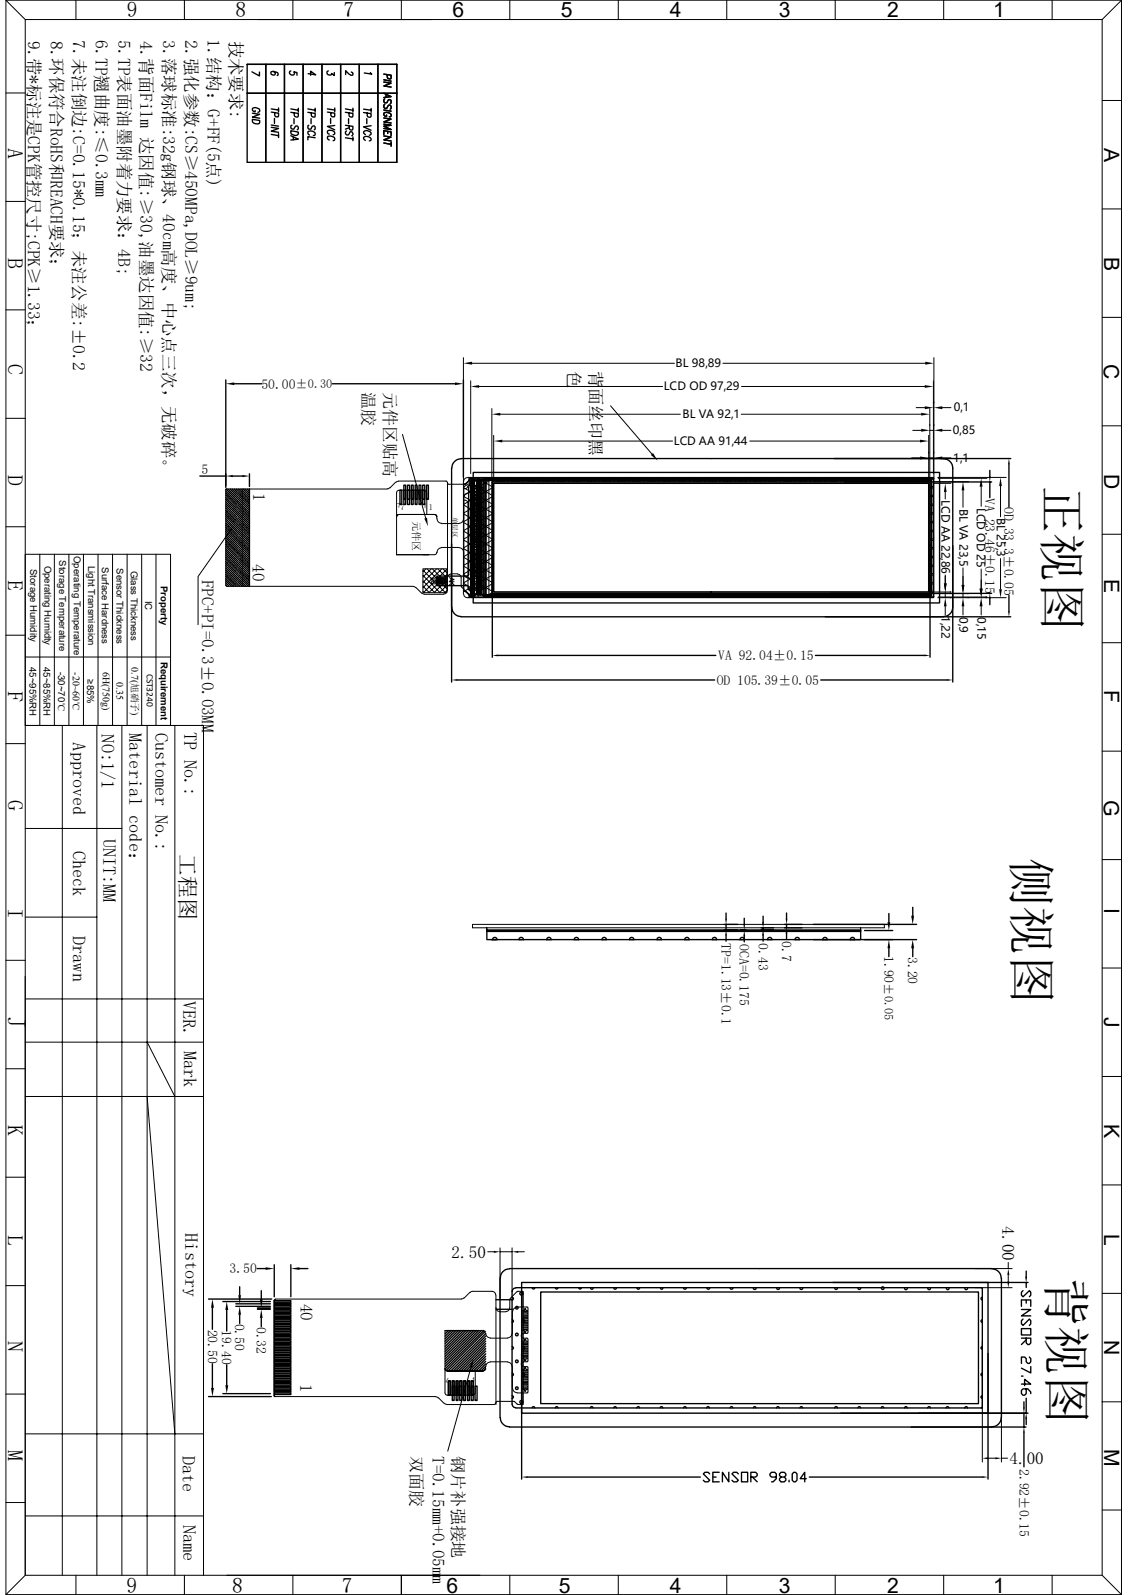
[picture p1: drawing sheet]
<svg xmlns="http://www.w3.org/2000/svg" width="210mm" height="297mm" viewBox="0 0 210 297" stroke-linecap="round" stroke-linejoin="round" font-family="sans-serif">
<defs><g id="words">
<g font-size="9">
<text x="194.5" y="90.3" transform="rotate(90 194.5 90.3)">正视图</text>
<text x="188.8" y="159.8" transform="rotate(90 188.8 159.8)">侧视图</text>
<text x="195.4" y="237.9" transform="rotate(90 195.4 237.9)">背视图</text>
</g>
<text font-size="4.1" x="33.5" y="159.1" transform="rotate(90 33.5 159.1)">工程图</text>
<g font-size="4">
<text x="23.6" y="3.2">9</text>
<text x="43.8" y="3.2">8</text>
<text x="63.9" y="3.2">7</text>
<text x="1.5" y="27.6" transform="rotate(90 1.5 27.6)">A</text>
<text x="1.5" y="48.1" transform="rotate(90 1.5 48.1)">B</text>
<text x="1.5" y="67.8" transform="rotate(90 1.5 67.8)">C</text>
<text x="1.5" y="88.5" transform="rotate(90 1.5 88.5)">D</text>
<text x="1.5" y="107.9" transform="rotate(90 1.5 107.9)">E</text>
<text x="1.5" y="128.7" transform="rotate(90 1.5 128.7)">F</text>
<text x="1.5" y="149" transform="rotate(90 1.5 149)">G</text>
<text x="1.5" y="169" transform="rotate(90 1.5 169)">I</text>
<text x="1.9" y="189.4" transform="rotate(90 1.9 189.4)">J</text>
<text x="1.5" y="209.5" transform="rotate(90 1.5 209.5)">K</text>
<text x="1.5" y="230" transform="rotate(90 1.5 230)">L</text>
<text x="1.5" y="249.8" transform="rotate(90 1.5 249.8)">N</text>
<text x="1.5" y="270.1" transform="rotate(90 1.5 270.1)">M</text>
<text x="23.6" y="296.6">9</text>
<text x="43.2" y="296.6">8</text>
<text x="63.7" y="296.6">7</text>
</g>
<g font-size="3.9">
<text x="84.2" y="3.2">6</text>
<text x="104.4" y="3.2">5</text>
<text x="124.7" y="3.2">4</text>
<text x="145" y="3.2">3</text>
<text x="165.1" y="3.2">2</text>
<text x="184.9" y="3.2">1</text>
<text x="205.6" y="27.6" transform="rotate(90 205.6 27.6)">A</text>
<text x="205.6" y="47.9" transform="rotate(90 205.6 47.9)">B</text>
<text x="205.5" y="67.7" transform="rotate(90 205.5 67.7)">C</text>
<text x="205.6" y="88.3" transform="rotate(90 205.6 88.3)">D</text>
<text x="205.6" y="107.7" transform="rotate(90 205.6 107.7)">E</text>
<text x="205.6" y="128.5" transform="rotate(90 205.6 128.5)">F</text>
<text x="205.5" y="148.9" transform="rotate(90 205.5 148.9)">G</text>
<text x="205.6" y="169" transform="rotate(90 205.6 169)">I</text>
<text x="205.6" y="189.4" transform="rotate(90 205.6 189.4)">J</text>
<text x="205.6" y="209.3" transform="rotate(90 205.6 209.3)">K</text>
<text x="205.6" y="229.8" transform="rotate(90 205.6 229.8)">L</text>
<text x="205.6" y="249.5" transform="rotate(90 205.6 249.5)">N</text>
<text x="205.6" y="269.8" transform="rotate(90 205.6 269.8)">M</text>
<text x="83.1" y="296.5">6</text>
<text x="104.1" y="296.5">5</text>
<text x="124.7" y="296.6">4</text>
<text x="145" y="296.5">3</text>
<text x="165.1" y="296.6">2</text>
<text x="184.9" y="296.6">1</text>
</g>
<g font-size="3.4">
<text x="18.9" y="136.7" transform="rotate(90 18.9 136.7)">NO:1/1</text>
<text x="24" y="136.5" transform="rotate(90 24 136.5)">Material code：</text>
<text x="28.9" y="136.4" transform="rotate(90 28.9 136.4)">Customer No.:</text>
<text x="34.3" y="136.3" transform="rotate(90 34.3 136.3)">TP No.:</text>
<text x="13.6" y="138.2" transform="rotate(90 13.6 138.2)">Approved</text>
<text x="13.6" y="158.5" transform="rotate(90 13.6 158.5)">Check</text>
<text x="19.2" y="156.2" transform="rotate(90 19.2 156.2)">UNIT:MM</text>
<text x="13.6" y="174.3" transform="rotate(90 13.6 174.3)">Drawn</text>
<text x="34.1" y="186.4" transform="rotate(90 34.1 186.4)">VER.</text>
<text x="34.2" y="195.7" transform="rotate(90 34.2 195.7)">Mark</text>
<text x="34.5" y="229.6" transform="rotate(90 34.5 229.6)">History</text>
<text x="34" y="271.1" transform="rotate(90 34 271.1)">Date</text>
<text x="34.1" y="283.9" transform="rotate(90 34.1 283.9)">Name</text>
</g>
<g font-size="3.3">
<text x="5.2" y="7.6" transform="rotate(90 5.2 7.6)">9.带*标注是CPK管控尺寸;CPK≥1.33；</text>
<text x="9.4" y="7.6" transform="rotate(90 9.4 7.6)">8.环保符合RoHS和REACH要求；</text>
<text x="13.6" y="7.5" transform="rotate(90 13.6 7.5)">7.未注倒边:C=0.15*0.15；未注公差:±0.2</text>
<text x="17.8" y="7.5" transform="rotate(90 17.8 7.5)">6.TP翘曲度:≤0.3mm</text>
<text x="22" y="7.5" transform="rotate(90 22 7.5)">5.TP表面油墨附着力要求：4B;</text>
<text x="26.1" y="7.6" transform="rotate(90 26.1 7.6)">4.背面Film 达因值:≥30,油墨达因值:≥32</text>
<text x="30.3" y="7.5" transform="rotate(90 30.3 7.5)">3.落球标准:32g钢球、40cm高度、中心点三次，无破碎。</text>
<text x="34.5" y="7.5" transform="rotate(90 34.5 7.5)">2.强化参数:CS≥450MPa,DOL≥9um;</text>
<text x="38.7" y="7.3" transform="rotate(90 38.7 7.3)">1.结构：G+FF(5点)</text>
<text x="42.8" y="7.6" transform="rotate(90 42.8 7.6)">技术要求:</text>
</g>
<g font-size="3.2">
<text x="105.7" y="69" transform="rotate(90 105.7 69)">色</text>
<text x="109.8" y="69" transform="rotate(90 109.8 69)">背</text>
<text x="67.5" y="72.9" transform="rotate(90 67.5 72.9)">温胶</text>
<text x="71.5" y="72.9" transform="rotate(90 71.5 72.9)">元件区贴高</text>
<text x="109.8" y="72.2" transform="rotate(90 109.8 72.2)">面丝印黑</text>
<text x="47.1" y="91.8" transform="rotate(90 47.1 91.8)">1</text>
<text x="37.5" y="107.9" transform="rotate(90 37.5 107.9)">FPC+PI=0.3±0.03MM</text>
<text x="47" y="105.1" transform="rotate(90 47 105.1)">40</text>
<text x="186.6" y="228.3" transform="rotate(90 186.6 228.3)">4.00</text>
<text x="84.1" y="234.2">2.50</text>
<text x="56" y="242.7" transform="rotate(90 56 242.7)">40</text>
<text x="55.9" y="257.6" transform="rotate(90 55.9 257.6)">1</text>
<text x="76.4" y="271.2" transform="rotate(90 76.4 271.2)">双面胶</text>
<text x="80.5" y="271.2" transform="rotate(90 80.5 271.2)">T=0.15mm+0.05mm</text>
<text x="84.2" y="271.2" transform="rotate(90 84.2 271.2)">钢片补强接地</text>
<text x="187.9" y="272.6">4.</text>
<text x="191.1" y="272.6">00</text>
</g>
<g font-size="2.5">
<text x="48.7" y="72.3">50.00±0.30</text>
<text x="37.5" y="88.2">5</text>
<text x="183.4" y="92.8" transform="rotate(90 183.4 92.8)">VA 23.46±0.15</text>
<text x="186.9" y="94.4" transform="rotate(90 186.9 94.4)">OD 33.3±0.05</text>
<text x="133.7" y="122.9">VA 92.04±0.15</text>
<text x="133.4" y="127.5">OD 105.39±0.05</text>
<text x="134.3" y="175.7" transform="rotate(90 134.3 175.7)">TP=1.13±0.1</text>
<text x="137.7" y="175.9" transform="rotate(90 137.7 175.9)">OCA=0.175</text>
<text x="141.2" y="175.7" transform="rotate(90 141.2 175.7)">0.43</text>
<text x="145.5" y="175.3" transform="rotate(90 145.5 175.3)">0.7</text>
<text x="164.6" y="178" transform="rotate(90 164.6 178)">1.90±0.05</text>
<text x="169" y="178.2" transform="rotate(90 169 178.2)">3.20</text>
<text x="42.8" y="237.1">3.50</text>
<text x="38.7" y="247.6" transform="rotate(90 38.7 247.6)">20.50</text>
<text x="41.3" y="247.7" transform="rotate(90 41.3 247.7)">19.40</text>
<text x="43.7" y="246.5" transform="rotate(90 43.7 246.5)">0.50</text>
<text x="47.8" y="247.1" transform="rotate(90 47.8 247.1)">0.32</text>
<text x="189.8" y="273.5" transform="rotate(90 189.8 273.5)">2.92±0.15</text>
</g>
<g font-size="2.1">
<text x="125.8" y="68.3">BL 98,89</text>
<text x="123.6" y="72.6">LCD OD 97,29</text>
<text x="127" y="77.8">BL VA 92,1</text>
<text x="177.5" y="76.6">0,1</text>
<text x="125.4" y="82.8">LCD AA 91,44</text>
<text x="177.4" y="80.8">0,85</text>
<text x="177.5" y="85.9">1,1</text>
<text x="175.3" y="93.2" transform="rotate(90 175.3 93.2)">LCD AA 22,86</text>
<text x="178.6" y="94.7" transform="rotate(90 178.6 94.7)">BL VA 23,5</text>
<text x="181.9" y="94.5" transform="rotate(90 181.9 94.5)">LCD OD 25</text>
<text x="185.6" y="96.5" transform="rotate(90 185.6 96.5)">BL 25,3</text>
<text x="175.3" y="114.7" transform="rotate(90 175.3 114.7)">1,22</text>
<text x="178.6" y="114.9" transform="rotate(90 178.6 114.9)">0,9</text>
<text x="182" y="114.9" transform="rotate(90 182 114.9)">0,15</text>
</g>
<g font-size="1.9">
<text x="76.8" y="96.9" transform="rotate(90 76.8 96.9)">元件区</text>
<text x="13.5" y="125.2" transform="rotate(90 13.5 125.2)">-20~60℃</text>
<text x="19.1" y="125.1" transform="rotate(90 19.1 125.1)">6H(750g)</text>
<text x="24.5" y="124.2" transform="rotate(90 24.5 124.2)">0.7(旭硝子)</text>
<text x="21.7" y="127.1" transform="rotate(90 21.7 127.1)">0.35</text>
</g>
<g font-size="1.8">
<text x="5.6" y="105.9" transform="rotate(90 5.6 105.9)">Storage Humidity</text>
<text x="8.3" y="105.3" transform="rotate(90 8.3 105.3)">Operating Humidty</text>
<text x="11" y="104.3" transform="rotate(90 11 104.3)">Storage Temperature</text>
<text x="13.7" y="103.5" transform="rotate(90 13.7 103.5)">Operating Temperature</text>
<text x="16.4" y="105.3" transform="rotate(90 16.4 105.3)">Light Transmission</text>
<text x="19" y="105.7" transform="rotate(90 19 105.7)">Surface Hardness</text>
<text x="21.7" y="105.8" transform="rotate(90 21.7 105.8)">Sensor Thickness</text>
<text x="24.4" y="106.3" transform="rotate(90 24.4 106.3)">Glass Thickness</text>
<text x="27.1" y="111.8" transform="rotate(90 27.1 111.8)">IC</text>
<text x="30" y="109.1" transform="rotate(90 30 109.1)">Property</text>
<text x="5.5" y="124.2" transform="rotate(90 5.5 124.2)">45~95%RH</text>
<text x="8.1" y="124.2" transform="rotate(90 8.1 124.2)">45~85%RH</text>
<text x="10.8" y="125.1" transform="rotate(90 10.8 125.1)">-30~70℃</text>
<text x="27.3" y="125.4" transform="rotate(90 27.3 125.4)">CST3240</text>
<text x="29.9" y="123.2" transform="rotate(90 29.9 123.2)">Requirement</text>
<text x="16.3" y="126.5" transform="rotate(90 16.3 126.5)">≥85%</text>
</g>
<g font-size="1.6">
<text x="74.5" y="95">7</text>
<text x="79.8" y="95">1</text>
</g>
<g font-size="1.3">
<text x="74" y="94.6" transform="rotate(-10 74 94.6)">7</text>
<text x="78.8" y="94.6">1</text>
<text x="84.2" y="96.4" transform="rotate(90 84.2 96.4)">单</text>
<text x="84.2" y="97.6" transform="rotate(90 84.2 97.6)">层区</text>
<text x="83.7" y="256.6" transform="rotate(-170 83.7 256.6)">7</text>
<text x="87.9" y="257.4">1</text>
</g>
</g></defs>
<g fill="none" stroke="#000" stroke-width=".19">
<path d="M1.1 0h207.7v296.9h-207.7zM1.1 0l3.6 3.6M1.1 17.3h3.6M4.7 3.6h200.5v289.7h-200.5zM14.1 0v3.6M34.3 0v3.6M48.1 3.6h32.2M54.5 0v3.6M74.7 0v3.6M94.9 0v3.6M115.1 0v3.6M135.3 0v3.6"/>
<path d="M155.5 0v3.6M175.7 0v3.6M195.9 0v3.6M205.2 18.7h3.6M208.8 0l-3.6 3.6M1.1 37.5h3.6M205.2 38.9h3.6M1.1 57.7h3.6M205.2 59.1h3.6M1.1 77.9h3.6M86.3 66.6v44M87.6 70.9v17.3"/>
<path d="M87.9 67.6h37.7M89.2 72h34.2M91.6 76.1v12.7M93.1 77.1h33.6M113.7 75.6l7.7 8.9M134.6 67.6h37.7M138 77.1h33.5M138 72h34.2M170.6 75.9h1.6M173.1 76.1v12.7M173.8 70.9v17.3M173.8 75.9h.1"/>
<path d="M173.9 66.6l-.1 44.7h-86.8l-.3-.1-.3-.2-.1-.4M175.4 75.9h1.6M205.2 79.3h3.6M1.1 98.1h3.6M42.8 98.9l-5.9 8.5v8.9M45.1 91.1v18.1M72.6 90.8l-.4 .2-30.1 .1-.1 17.9 .2 .2h34.7M73.7 89.8l-1.1 1M73.8 96.2l.2-.3 .3-.1h6.6h-6.6h6.6l.4 .3v.5M74.2 89.6l-.5 .2M74.2 89.6h8.9l.2 .2M74.3 91.3l-.3 .1-.2 .3v11.6"/>
<path d="M74.3 91.3h4.7M74.9 80.9l4.3 15.6M79 91.3l.3 .1 .1 .3M79.5 91.7v4.1M81.4 96.6l.2 .6 .6 .3M82.2 97.5h3.3M83.3 89.9l.2 .3h3.1M83.3 89.8v20.1M86.3 93.1h.4M86.3 92.6v4l-.2 .6-.6 .3M86.4 90.8l5.2 3M86.4 92.5l5.2 3"/>
<path d="M86.4 94.1l5.2 3M86.4 95.7l5.2 3M86.4 97.3l5.2 3M86.4 98.9l5.2 3M86.6 90.2h-.2v19.9l.4 .1M86.7 93.2l.4 .4M86.7 90.1l-.1 .1M86.8 90.1l-.2 .1M87 88.9l-.3 .1-.3 .3-.1 .3M87 88.9h86.7M87.1 90.6l-.3 .3-.5 .1M87.2 91.7l2 .1v4.8h-.8a.42 .42 0 0 0-.4 .5 .42 .42 0 0 0 .4 .4"/>
<path d="M87.2 91.8l-.6 .2-.2 .6M87.2 89.7l4.4 2.5M87.2 89.7l1.1-.1v21.1l-1.1-.1M87.3 88.9v.6l-.6 .6h-.4M87.4 89.4l-.6 .7M87.4 90.4l-.1 .3M87.6 89.1h86.2v22.1h-86.2zM87.6 89v22.2M87.9 89.4h.1M87.9 89.3l.1 .1M88 89.3l.1 .1M88 89.3l.2 .2"/>
<path d="M88.1 89.3l.1 .1M88.1 89.3l.2 .1M88.1 89.2l.1 .1M88.1 89.5h.1M88.1 89.5v.1M88.1 89.2h.1M88.2 90.9h.5v.7h-.5zM88.2 92.9h.5v.7h-.5zM88.2 94h.5v.7h-.5zM88.2 96.1h.5v.7h-.5zM88.2 97.2h.5v.7h-.5zM88.2 99.2h.5v.7h-.5z"/>
<path d="M88.2 89.7l-.8 .7M88.2 89.3l.1 .1M88.3 99.8h.9v.2h-.9zM88.3 99.4h.9v.2h-.9zM88.3 98.9h.9v.2h-.9zM88.3 98.5h.9v.2h-.9zM88.3 95h.9v.2h-.9zM88.3 94.6h.9v.2h-.9zM88.3 94.1h.9v.2h-.9zM88.3 93.7h.9v.2h-.9zM88.3 93.2h.9v.3h-.9zM88.3 95.9h.9v.2h-.3v.4h-.3v-.4h-.3z"/>
<path d="M88.3 95.5h.9v.2h-.9zM88.3 92.8h.9v.2h-.9zM88.3 90.6l-.2 .2-.2 .3v18.1l.2 .3 .2 .1M88.3 90.7l-.2 .1-.1 .3v18.1l.1 .2 .2 .1M88.3 90.6l.5-.3v-1h84.6v21.6h-83.5l-.2-.1h-1.4l-1.2-1.1v-16.1M88.3 89.3h.1M88.4 89.4l-.1-.1 .1 .1M88.4 97.5l.8 .1v4.2l-.8 .1M88.5 89.6l-.3 .1M88.5 89.5h1.2l.1 1.2M88.6 92h.3v.3h.3v.3h-.9v-.3h.3zM88.6 97.7h.3v.3h.3v.3h-.9v-.3h.3z"/>
<path d="M88.8 89.5h.7v21.2h-.7zM88.8 89l2.8 1.6M88.8 89.5h-.5l-1.2 1.1M88.9 90.2l-.3 .4-.2 .1M89 89v22.2M89.2 89l-2.8 1.6M89.8 90.7v18.8M89.8 90.7v.1M90 89.1h83.8v22.1h-83.8zM90.2 89v22.2M90.4 89v22.2M90.5 89.5v21.2"/>
<path d="M91 89.5v21.2M91.6 89.7h81.5v20.8h-81.5zM91.6 90.9l-5.2 3M91.6 92.5l-5.2 3M91.6 94.1l-5.2 3M91.6 95.8l-5.2 3M91.6 97.4l-5.2 3M91.6 99l-5.2 3M91.7 89l1.2 .7M91.8 89v.7M91.9 90h81v20.2h-81zM91.9 81.1v8"/>
<path d="M92 89l-5.6 3.2M93.3 89v.7M93.5 82.1h31.7M94.4 89l1.3 .7M94.7 89v.7M94.8 89l-1.2 .7M96.1 89v.7M97.3 89l1.2 .7M97.5 89v.7M97.7 89l-1.3 .7M98.8 89v.7M100.1 89l1.2 .7"/>
<path d="M100.3 89v.7M100.5 89l-1.3 .7M101.7 89v.7M102.9 89l1.2 .7M103.1 89v.7M103.3 89l-1.2 .7M104.5 89v.7M105.7 89l1.2 .7M105.9 89v.7M106.1 89l-1.2 .7M107.3 89v.7M108.5 89l1.2 .7"/>
<path d="M108.7 89v.7M108.9 89l-1.2 .7M110.1 89v.7M111.3 89l1.3 .7M111.5 89v.7M111.7 89l-1.2 .7M112.9 89v.7M114.1 89l1.3 .7M114.3 89v.7M114.5 89l-1.2 .7M115.7 89v.7M116.9 89l1.3 .7"/>
<path d="M117.1 89v.7M117.3 89l-1.2 .7M118.5 89v.7M119.8 89l1.2 .7M119.9 89v.7M120.1 89l-1.2 .7M121.4 89v.7M122.6 89l1.2 .7M122.8 89v.7M122.9 89l-1.2 .7M124.2 89v.7M125.4 89l1.2 .7"/>
<path d="M125.6 89v.7M125.8 89l-1.3 .7M127 89v.7M128.2 89l1.2 .7M128.4 89v.7M128.6 89l-1.3 .7M129.8 89v.7M131 89l1.2 .7M131.2 89v.7M131.4 89l-1.2 .7M132.6 89v.7M133.8 89l1.2 .7"/>
<path d="M134 89v.7M134.2 89l-1.2 .7M135.4 89v.7M136.6 89l1.2 .7M136.8 89v.7M137 89l-1.2 .7M138.2 89v.7M139.4 89l1.3 .7M139.6 82.1h31.7M139.6 89v.7M139.8 89l-1.2 .7M141 89v.7"/>
<path d="M142.2 89l1.3 .7M142.5 89v.7M142.6 89l-1.2 .7M143.8 89v.7M145.1 89l1.2 .7M145.2 89v.7M145.5 89l-1.3 .7M146.6 89v.7M147.9 89l1.2 .7M148.1 89v.7M148.3 89l-1.3 .7M149.5 89v.7"/>
<path d="M150.7 89l1.2 .7M150.9 89v.7M151 89l-1.2 .7M152.3 89v.7M153.5 89l1.2 .7M153.7 89v.7M153.9 89l-1.2 .7M155.1 89v.7M156.3 89l1.2 .7M156.5 89v.7M156.7 89l-1.3 .7M157.9 89v.7"/>
<path d="M159.1 89l1.3 .7M159.3 89v.7M159.5 89l-1.2 .7M160.7 89v.7M161.9 89l1.3 .7M162.1 89v.7M162.3 89l-1.2 .7M163.5 89v.7M164.7 89l1.2 .7M164.9 89v.7M165.1 89l-1.2 .7M166.3 89v.7"/>
<path d="M167.6 89l1.2 .7M167.7 89v.7M167.9 89l-1.2 .7M169.2 89v.7M169.7 85.3h1.6M169.9 80.1h1.6M170.3 89l1.3 .7M170.6 89v.7M170.7 89l-1.2 .7M172 89v.7M172.9 81.1v8M172.9 85.3h1"/>
<path d="M173.1 90.6l.7 .4M173.1 92.2l.7 .4M173.1 93.9l.7 .3M173.1 95.5l.7 .3M173.1 97.1l.7 .4M173.1 98.7l.7 .4M173.1 80.1h.8M173.2 89l.6 .4M173.4 89v22.2M173.4 89.4h-84.5v21.3h.8l.2 .1h83.5M173.4 89.5h-83.4v21.2h83.4M173.6 89l-1.3 .7"/>
<path d="M173.7 88.9l.2 .2M173.7 89v22.2h-86.3v-.3M173.7 89h-86.3v.4M173.8 90.5l-.7 .4M173.8 92.1l-.7 .4M173.8 93.8l-.7 .3M173.8 95.4l-.7 .4M173.8 97l-.7 .4M173.8 98.6l-.7 .4M173.8 90h3.2M174 89.7h6.3M174.6 88.9h12.7"/>
<path d="M174.7 89.1h9M175.4 85.3h1.6M175.4 80.1h1.6M176 91.6v1.3M179.3 91.3v3.1M182.7 90.6v3.7M186.3 90.5v5.7M205.2 99.5h3.6M1.1 118.3h3.6M4.7 103.2h27v31.9h-27zM7.4 103.2v31.9M10.1 103.2v31.9"/>
<path d="M12.8 103.2v31.9M15.5 103.2v31.9M18.2 103.2v31.9M21 103.2v31.9M23.7 103.2v31.9M26.4 103.2v31.9M29 103.2v31.9M76.9 109.2l.5 .2M77.4 109.4l1.1 1M78.5 110.4l.5 .2M78.7 105.9h4.5v4.5h-4.5zM78.7 106.2l4.2 4.2"/>
<path d="M78.7 107.1l3.2 3.3M78.7 108.2l2.2 2.2M78.7 109.1l1.2 1.3M78.7 110.2l.3 .2M79 110.7h3.6M79.3 105.9l-.6 .6M79.5 105.9l3.7 3.7M80.3 108.3h2.6v.4h-2.6zM80.3 107.7h2.6v.3h-2.6zM80.3 105.9l-1.6 1.5M80.5 105.9l2.7 2.7M81.3 105.9l-2.6 2.6"/>
<path d="M81.3 102.8l-.1 .4-.3 .1h-2.2M81.5 105.9l1.7 1.7M82.2 102l-.6 .2-.2 .6M82.2 101.9h3.3M82.3 105.9l-3.6 3.5M82.5 105.9l.7 .7M83.2 106l-4.4 4.4M83.2 107l-3.4 3.4M83.2 108l-2.4 2.4M83.2 109l-1.4 1.4M83.2 110l-.4 .4M83.3 109.9l-.1 .4-.3 .2-.3 .1"/>
<path d="M83.7 107.6l.8 .3-.8 .3M83.7 108.3h.8M83.9 108.3l.6 .6M83.9 107.7v.4M84 106.9l-.3 .1-.3 .2-.1 .4M84 106.8h1.2M84.2 108.5l-.5 .4M85.2 106.9l.3 .1 .3 .2 .2 2.1M85.5 102l.6 .2 .2 .6v4M85.9 109.3l1.4 1.4M86.3 110.2h.4l.6 .6v.5M86.4 106.8l.2 .6 .6 .3"/>
<path d="M86.4 100.6l5.2 2.9M86.4 102.2l5.2 3M86.4 103.8l5.2 3M86.4 105.5l5.2 2.9M86.4 107.1l5.2 3M86.4 108.7l4.4 2.5M87.3 109.5l.1 .3 .8 .8M87.3 110.7l.1 .2M87.4 110.9l.6 .3M87.9 110.9h.1M87.9 110.8l.2 .1M88 110.8l.2 .2-.1-.2"/>
<path d="M88.1 110.7h.1M88.1 111l.1 .1M88.1 111v.1M88.2 110.8l-.1-.1 .2 .2M88.2 110.9l-.1-.1 .1 .2M88.2 110.7h.1M88.2 100.3h.5v.7h-.5zM88.2 102.4h.5v.6h-.5zM88.2 103.5h.5v.7h-.5zM88.2 105.5h.5v.7h-.5zM88.2 106.6h.5v.7h-.5zM88.2 108.6h.5v.7h-.5z"/>
<path d="M88.2 110.9l-.1-.1 .2 .1M88.3 100.3h.9v.2h-.9zM88.3 101.1h.9v.3h-.3v.3h-.3v-.3h-.3zM88.3 100.7h.9v.2h-.9zM88.3 105.5h.9v.2h-.9zM88.3 105.1h.9v.2h-.9zM88.3 104.6h.9v.3h-.9zM88.3 104.2h.9v.2h-.9zM88.3 103.8h.9v.2h-.9zM88.3 106.8h.9v.3h-.3v.3h-.3v-.3h-.3zM88.3 106h.9v.2h-.9zM88.3 106.4h.9v.2h-.9z"/>
<path d="M88.3 109.6l.5 .3v.9M88.3 110.8h.1M88.4 109.6h.2l.3 .5M88.4 110.9l-.1-.1 .1 .1M88.4 101.9a.42 .42 0 0 0-.4 .5 .42 .42 0 0 0 .4 .4l.8 .1v4.7l-2 .1M88.6 103h.3v.3h.3v.2h-.9v-.2h.3zM89.8 109.5l-.1 1.2h-1.2l-.3-.2M89.8 109.5h.1M91.6 100.6l-5.2 3M91.6 102.3l-5.2 2.9M91.6 103.9l-5.2 2.9M91.6 105.5l-5.2 3"/>
<path d="M91.6 107.1l-5.1 3M91.6 108.8l-4.2 2.4M91.6 110.4l-1.5 .8M91.8 110.5v.7M92.4 110.5l1.2 .7M93.3 110.5v.7M94.1 110.5l-1.2 .7M94.7 110.5v.7M95.2 110.5l1.2 .7M96.1 110.5v.7M96.9 110.5l-1.2 .7M97.5 110.5v.7"/>
<path d="M98 110.5l1.2 .7M98.8 110.5v.7M99.7 110.5l-1.2 .7M100.3 110.5v.7M100.8 110.5l1.2 .7M101.7 110.5v.7M102.5 110.5l-1.2 .7M103.1 110.5v.7M103.6 110.5l1.2 .7M104.5 110.5v.7M105.4 110.5l-1.3 .7M105.9 110.5v.7"/>
<path d="M106.4 110.5l1.3 .7M107.3 110.5v.7M108.2 110.5l-1.3 .7M108.7 110.5v.7M109.2 110.5l1.2 .7M110.1 110.5v.7M111 110.5l-1.2 .7M111.5 110.5v.7M112.1 110.5l1.2 .7M112.9 110.5v.7M113.8 110.5l-1.2 .7M114.3 110.5v.7"/>
<path d="M114.9 110.5l1.2 .7M115.7 110.5v.7M116.6 110.5l-1.2 .7M117.1 110.5v.7M117.6 110.5l1.3 .7M118.5 110.5v.7M119.4 110.5l-1.2 .7M119.9 110.5v.7M120.5 110.5l1.2 .7M121.4 110.5v.7M122.2 110.5l-1.2 .7M122.8 110.5v.7"/>
<path d="M123.3 110.5l1.2 .7M124.2 110.5v.7M125.1 110.5l-1.3 .7M125.6 110.5v.7M126.1 110.5l1.2 .7M127 110.5v.7M127.8 110.5l-1.2 .7M128.4 110.5v.7M128.9 110.5l1.2 .7M129.8 110.5v.7M130.7 110.5l-1.2 .7M131.2 110.5v.7"/>
<path d="M131.7 110.5l1.3 .7M132.6 110.5v.7M133.5 110.5l-1.3 .7M134 110.5v.7M134.5 110.5l1.3 .7M135.4 110.5v.7M136.3 110.5l-1.3 .7M136.8 110.5v.7M137.3 110.5l1.3 .7M138.2 110.5v.7M139.1 110.5l-1.2 .7M139.6 110.5v.7"/>
<path d="M140.2 110.5l1.2 .7M141 110.5v.7M141.9 110.5l-1.2 .7M142.5 110.5v.7M143 110.5l1.2 .7M143.8 110.5v.7M144.7 110.5l-1.2 .7M145.2 110.5v.7M145.8 110.5l1.2 .7M146.6 110.5v.7M147.5 110.5l-1.2 .7M148.1 110.5v.7"/>
<path d="M148.6 110.5l1.2 .7M149.5 110.5v.7M150.3 110.5l-1.2 .7M150.9 110.5v.7M151.4 110.5l1.2 .7M152.3 110.5v.7M153.2 110.5l-1.3 .7M153.7 110.5v.7M154.2 110.5l1.2 .7M155.1 110.5v.7M156 110.5l-1.3 .7M156.5 110.5v.7"/>
<path d="M157 110.5l1.2 .7M157.9 110.5v.7M158.8 110.5l-1.2 .7M159.3 110.5v.7M159.9 110.5l1.2 .7M160.7 110.5v.7M161.6 110.5l-1.2 .7M162.1 110.5v.7M162.6 110.5l1.3 .7M163.5 110.5v.7M164.4 110.5l-1.2 .7M164.9 110.5v.7"/>
<path d="M165.4 110.5l1.3 .7M166.3 110.5v.7M167.2 110.5l-1.2 .7M167.7 110.5v.7M168.3 110.5l1.2 .7M169.2 110.5v.7M170 110.5l-1.2 .7M170.6 110.5v.7M171.1 110.5l1.2 .7M172 110.5v.7M172.8 110.5l-1.2 .7M173.1 100.3l.7 .4"/>
<path d="M173.1 101.9l.7 .4M173.1 103.6l.7 .4M173.1 105.2l.7 .4M173.1 106.8l.7 .4M173.1 108.5l.7 .3M173.1 110.1l.7 .3M173.8 100.2l-.7 .4M173.8 101.9l-.7 .3M173.8 103.5l-.7 .4M173.8 105.1l-.7 .4M173.8 106.7l-.7 .4M173.8 108.4l-.7 .4"/>
<path d="M173.8 110l-.7 .4M173.8 110.2h3.2M173.8 100.1h.1M174 110.5h6.3M174.6 111.3h12.7M174.7 111.2h9M176 107.1v1.5M176 110.2v1.1M176 112.9v1.6M179.3 105.7v3.2M179.3 110.5v.8M179.3 112.9v1.6"/>
<path d="M182.7 106v3.6M182.7 111.2v.1M182.7 112.9v1.6M186.3 104v5.7M205.2 119.7h3.6M1.1 138.5h3.6M4.7 122.3h27M4.7 135.1h33.2v158.2M11.6 135.1v158.2M18 135.1v158.2M22.7 135.1v158.2M27.4 135.1v158.2"/>
<path d="M32.6 135.1v158.2M205.2 139.9h3.6M4.7 154.3h18M1.1 178.8h3.6M4.7 170.8h13.3M88 172.1h76.6v.7h-76.6zM90.6 172.8v.3h69.6v-.3M90.6 173.3h69.6M205.2 160.1h3.6M1.1 199h3.6M4.7 181.8v111.5l-3.6 3.6M4.7 186h33.2"/>
<path d="M4.7 194.1h33.2M27.4 194.1l5.2 10.1M205.2 180.3h3.6M1.1 219.2h3.6M4.7 204.2h33.2M27.4 204.2l5.2 62.8M205.2 200.4h3.6M1.1 239.4h3.6M90.8 233.1h1.1M93.1 232.4v9.4M93.1 233.1h2.2M95.3 232.4v8.1"/>
<path d="M96.5 233.1h1.1M181.6 239.8h6.8M181.6 236.2h6.8M187.7 235.1v1.1M187.7 237.4v1.2M205.2 220.6h3.6M1.1 259.6h3.6M51.3 241.9l-.2 .2v18h30M51.3 241.9h34.6M82.8 247.8l.1 11.7 .4 .3h4.7l.3-.1 .1-.3M82.8 254.8l.2 .3 .3 .2M83.3 255.3h6.6"/>
<path d="M86.4 241.6l-.5 .3M87.5 240.6l-1.1 1.1M87.5 240.7l.4-.2h3.7h.3l.3 .3 .1 .3M87.7 254.6l-4.3 15.6M87.8 247.8h2.1M88.5 255.3v4.1M89.9 247.8l.3 .1 .1 .3M90.3 254.8l-.1 .3-.3 .2M90.4 248.2v.1M90.4 254.5v.3M90.4 248.3l.3 .6 .6 .2M91.3 253.6l-.6 .3-.3 .6"/>
<path d="M91.3 249.2h3.2M91.3 253.6h3.2M92.3 243.5l.1 .4 .3 .2 .3 .1M92.3 241.1v20.4M93 244.3h1.2M94.5 253.6l.6 .3 .2 .6M94.9 243.5l-.2 .5-.5 .2M95.3 248.3l-.2 .6-.6 .2M95.4 244.3v4M95.4 254.5v4M95.4 258.5l.3 .6 .6 .2M96.3 240.5h1.1v21h-1"/>
<path d="M96.3 240.5l-1.4 1.4v1.6M96.3 243.4l-.6 .3-.3 .6M96.3 243.4h1.9l.1 .1M97.3 258.5h.9v.2h-.3v.4h-.2v-.4h-.4zM97.3 250.6h.9v.2h-.9zM97.3 251h.9v.2h-.9zM97.3 251.5h.9v.2h-.9zM97.3 251.9h.9v.2h-.9zM97.3 252.4h.9v.2h-.9zM97.3 252.8h.9v.2h-.3v.4h-.2v-.4h-.4zM97.3 250.1h.9v.3h-.9zM97.3 255.9h.9v.2h-.9z"/>
<path d="M97.3 256.3h.9v.2h-.9zM97.3 256.8h.9v.2h-.9zM97.3 257.2h.9v.2h-.9zM97.3 257.6h.9v.3h-.9zM97.3 255.4h.9v.3h-.9zM97.3 258.1h.9v.2h-.9zM97.3 245.3h.9v.2h-.9zM97.3 245.8h.9v.2h-.9zM97.3 246.2h.9v.2h-.9zM97.3 246.7h.9v.2h-.9zM97.3 247.1h.9v.2h-.9zM97.3 247.6h.9v.2h-.3v.3h-.2v-.3h-.4z"/>
<path d="M97.3 244.9h.9v.2h-.9zM97.3 244.4h.9v.3h-.9zM97.4 240.5v21M97.5 254.5h.7l.1 .1M97.7 249.3h.2v.4h.3v.2h-.9v-.2h.4zM97.7 254.6h.2v.4h.3v.2h-.9v-.2h.4zM97.7 243.7h.2v.3h.3v.2h-.9v-.2h.4zM98.3 248.1l-.1 .2h-.7a.45 .45 0 0 0-.5 .4 .45 .45 0 0 0 .5 .5h.7l.1 .1M98.3 253.4l-.1 .2h-.7a.42 .42 0 0 0-.5 .4 .42 .42 0 0 0 .5 .4M98.3 259.2l-.1 .2h-1.9M98.3 243.5v4.6M98.3 249.3v4.1"/>
<path d="M98.3 254.6v4.6M182.9 249.8v22.4M186.4 249.6v22.6M205.2 240.8h3.6M1.1 279.8h3.6M4.7 267h33.2M81.1 260.1l.5 .2M81.6 260.3l1.1 1M82.7 261.3l.5 .2M83.2 261.5h8.8M92.3 261.2l-.3 .3M95.8 261l-3.3-.1-.2 .3"/>
<path d="M95.8 261l.6 .5M184 271.5h1.3M186.4 271.5h1.2M205.2 261h3.6M4.7 282.3h33.2M14.1 293.3v3.6M34.3 293.3v3.6M42.2 293.3h47.2M54.5 293.3v3.6M74.7 293.3v3.6zM74.7 293.3v3.6M94.9 293.3v3.6"/>
<path d="M115.1 293.3v3.6M135.3 293.3v3.6M155.5 293.3v3.6M175.7 293.3v3.6M195.9 293.3v3.6M205.2 293.3l3.6 3.6M205.2 281.2h3.6"/>
</g>
<g fill="none" stroke="#000" stroke-width=".25">
<path d="M46 12h27.9v18.2h-27.9zM46 17.4h27.9M46.9 13.4l1.4 .7v-.7M49.5 12v18.2M50.9 13.3l.4 .4a.39 .39 0 0 1-.6 .2 .39 .39 0 0 1-.1-.6h.3a.77 .77 0 0 1 .9 .6l-.2 .2M53 12v18.2M54.1 13.2a.43 .43 0 0 0 .1 .7 .43 .43 0 0 0 .6-.3l-.1-.2 .6 .1v.5M56.4 12v18.2M57.4 13.7l1.4 .2-1-.6v.7M59.9 12v18.2M61.1 13.2l-.1 .1a.43 .43 0 0 0 .1 .6 .43 .43 0 0 0 .6-.2l.5 .4v-.6M63.4 12v18.2"/>
<path d="M65.4 13.4l.3 .3-.1 .3-.6-.2-.7-.6v.7M66.9 12v18.2M69 13.5l.2 .3-1.4-.2M70.4 12v18.2M71.5 13.8l1.3 .2v.6h-.6l-.1-.7M71.5 15.3l1.3 .2-1.3 .5 1.3 .2M71.5 17.4l1.3 .6-1.3 .2M71.5 14.9l1.3 .2M71.6 18.4a.4 .4 0 0 0-.1 .6 .4 .4 0 0 0 .6 .1l.2-.5a.32 .32 0 0 1 .5 .2l-.2 .5M71.6 19.4a.4 .4 0 0 0-.1 .6 .4 .4 0 0 0 .6 .1l.1-.4a.38 .38 0 0 1 .6 0 .38 .38 0 0 1-.2 .6M71.9 17.6v.5M47 22.2l1.3 .2v.4a.78 .78 0 0 1-.8 .2 .78 .78 0 0 1-.5-.8z"/>
<path d="M47 21.1l1.3 .2-1.3 .5 1.3 .2M47.5 20.6v.2a.41 .41 0 0 1-.5-.4 .41 .41 0 0 1 .5-.4l.3 .1a.41 .41 0 0 1 .5 .3 .41 .41 0 0 1-.3 .5M50.5 20.9l1.4 .2-.1 .6h-.5l-.2-.7M50.5 23.7l1.4 .2-1.4 .5 1.4 .2M50.5 20.3l1.4 .2M50.5 23.3l1.4 .2M50.5 25l1.4 .3M51.1 22.1v.9M51.9 20.1v.7M51.9 24.9v.7M54.1 24.3l1.4 .3a.66 .66 0 0 1-.4 .6 .66 .66 0 0 1-.7-.2l-.2-.1zM54.1 20.9l1.4 .2v.7l-.6-.2-.1-.6"/>
<path d="M54.1 25.3l1.4 .6-1.4 .2M54.1 20.3l1.4 .2M54.4 23.3a.39 .39 0 0 0-.2 .6 .39 .39 0 0 0 .5 .1l.3-.5a.38 .38 0 0 1 .5 .2 .38 .38 0 0 1-.2 .5M54.6 25.5v.5M54.7 22.1v.9M55.5 20.2v.7M57.3 20.9l1.4 .2-.1 .7-.5-.1-.1-.7M57.3 20.3l1.4 .2M57.5 23.3a.4 .4 0 0 0-.2 .6 .4 .4 0 0 0 .6 .1l.3-.5h.3l.2 .2-.2 .5M57.6 25.1a.4 .4 0 0 1-.3-.5 .4 .4 0 0 1 .5-.2h.4a.41 .41 0 0 1 .5 .3 .41 .41 0 0 1-.4 .5M57.9 22.1v.9M58.7 25.7l-1.4-.3v.6"/>
<path d="M58.7 20.2v.7M61 20.9l1.3 .2v.6h-.6l-.1-.7M61 20.3l1.3 .2M61.3 25a.38 .38 0 0 1-.4-.5 .38 .38 0 0 1 .6-.2h.3a.42 .42 0 0 1 .5 .3 .42 .42 0 0 1-.3 .5M61.3 26.1a.39 .39 0 0 1-.3-.5 .39 .39 0 0 1 .5-.3l.3 .1a.42 .42 0 0 1 .5 .3 .42 .42 0 0 1-.3 .5M61.6 22.1v.9M62.3 23.4l-1.3 .1 1.3 .7M62.3 20.1v.7M64.3 20.9l1.4 .2-.1 .7-.6-.2v-.6M64.3 23.3l1.4 .2-.1 .7-.5-.1-.1-.6M64.3 20.3l1.4 .2M64.3 25.7l1.4 .2"/>
<path d="M64.5 24.4a.39 .39 0 0 0-.1 .6 .39 .39 0 0 0 .6 0l.2-.4a.38 .38 0 0 1 .5 .2 .38 .38 0 0 1-.2 .5M64.9 22.1v.9M65 23.8l-.7 .2M65.7 20.2v.7M65.7 25.5v.7M67.7 21l1.4 .2-.1 .6-.6-.1v-.7M67.7 20.3l1.4 .2M68 25.1a.39 .39 0 0 1-.3-.5 .39 .39 0 0 1 .5-.3l.7 .2 .2 .3v.2l-.4 .2M68 26.1a.38 .38 0 0 1-.3-.4 .38 .38 0 0 1 .5-.3l.7 .2a.33 .33 0 0 1 .2 .4 .33 .33 0 0 1-.4 .2M68.3 22.1v.9M69.1 23.4l-1.4 .2 1.4 .7M69.1 20.2v.7"/>
<path d="M71.5 22l1.3 .2-1.3 .5 1.3 .2M71.5 23.1l1.3 .2-1.3 .2 1.3 .6-1.3-.2M71.5 25v-.7l1.3 .3v.6M71.5 25.3l1.3 .2-1.3 .5 1.3 .2M71.5 20.5l1.3 .2M71.5 26.6l1.3 .3M72 21.4v.3a.4 .4 0 0 1-.5-.4 .4 .4 0 0 1 .5-.4l.3 .1a.39 .39 0 0 1 .5 .3 .39 .39 0 0 1-.3 .5M72.2 24.5v.3M72.8 26.5v.7M42 70.7v20.1M43.6 71.5h5.1M61.9 71.5h22.8"/>
<path d="M86.3 70.7v18.2M37.2 88.6h4.8M42 91.4l4.4 4.4M42 92.2l4.4 4.4M42 93l4.4 4.5M42 93.8l4.4 4.5M42 94.6l4.4 4.4M42 95.4l4.4 4.4M42 96.2l4.4 4.4M42 97l4.4 4.4M42 97.8l4.4 4.4M42 98.6l4.4 4.4"/>
<path d="M42 99.4l4.4 4.4M42 96.6h.1M42 91.8v.1M42 94.2h.1M42 99h.1M42 92.6l.2 .2M42 93.4l.2 .2M42 95l.2 .2M42 95.8l.2 .1M42 97.4l.2 .2M42 98.2l.2 .1M42 99.8l.2 .2"/>
<path d="M42.1 91.1h.1M42.2 91.9l.1 .3M42.2 94.3l.1 .2M42.2 96.7l.1 .2M42.2 99.1l.1 .2M42.2 91.3l.3 .1M42.2 93.6l.3 .3M42.2 96l.3 .2M42.2 98.4l.3 .2M42.3 93l.2 .1M42.3 95.3l.2 .2M42.3 97.7l.2 .2"/>
<path d="M42.4 91.1l4 3.9M42.5 92.2l.1 .3M42.5 94.6l.1 .2M42.5 97l.1 .2M42.5 99.4l.1 .2M42.5 91.6l.3 .1M42.5 93.9l.3 .2M42.5 96.3l.3 .2M42.5 98.7l.3 .2M42.6 93.3l.2 .1M42.6 95.6l.2 .2M42.6 98l.2 .2"/>
<path d="M42.8 92.5l.1 .3M42.8 94.9l.1 .2M42.8 97.3l.1 .2M42.8 99.7l.1 .2M42.8 91.1h.1M42.8 91.9l.3 .1M42.8 94.2l.3 .2M42.8 96.6l.3 .2M42.8 99l.3 .2M42.9 91.1l.2 .3M42.9 93.6l.2 .1M42.9 95.9l.2 .2"/>
<path d="M42.9 98.3l.2 .2M43.1 92.8l.1 .2M43.1 95.2l.1 .2M43.1 97.6l.1 .2M43.1 100l.1 .2M43.1 92.2l.2 .1M43.1 94.5l.2 .2M43.1 96.9l.2 .2M43.1 99.3l.2 .2M43.2 91.1l3.2 3.2M43.2 91.4l.2 .3M43.2 93.9l.2 .1"/>
<path d="M43.2 96.2l.2 .2M43.2 98.6l.2 .2M43.3 93.1l.2 .2M43.3 95.5l.2 .2M43.3 97.9l.2 .2M43.3 88.6h1.8M43.4 92.5l.2 .1M43.4 94.8l.2 .2M43.4 97.2l.2 .2M43.4 99.6l.2 .2M43.5 91.7l.2 .2M43.5 94.1l.2 .2"/>
<path d="M43.5 96.5l.2 .2M43.5 98.9l.2 .2M43.6 91.1l.2 .2M43.6 93.4l.2 .2M43.6 95.8l.2 .2M43.6 98.2l.2 .2M43.7 92.8l.2 .2M43.7 95.1l.2 .2M43.7 97.5l.2 .2M43.7 99.9l.2 .2M43.8 92l.2 .2M43.8 94.4l.2 .2"/>
<path d="M43.8 96.8l.2 .2M43.8 99.2l.2 .2M43.9 91.4l.2 .2M43.9 93.7l.2 .2M43.9 96.1l.2 .2M43.9 98.5l.2 .2M44 91.1l2.4 2.4M44 93l.2 .3M44 95.4l.2 .2M44 97.8l.2 .2M44.1 92.3l.2 .2M44.1 94.7l.2 .2"/>
<path d="M44.1 97.1l.2 .2M44.1 99.5l.2 .2M44.2 91.7l.2 .2M44.2 94l.2 .2M44.2 96.4l.2 .2M44.2 98.8l.2 .2M44.3 93.3l.2 .3M44.3 95.7l.2 .2M44.3 98.1l.2 .2M44.4 91.1h.1M44.4 92.6l.2 .2M44.4 95l.2 .2"/>
<path d="M44.4 97.4l.2 .2M44.4 99.8l.2 .2M44.5 91.9l.2 .3M44.5 94.3l.2 .2M44.5 96.7l.2 .2M44.5 99.1l.2 .2M44.6 91.3l.2 .1M44.6 93.6l.2 .3M44.6 96l.2 .2M44.6 98.4l.2 .2M44.7 93l.2 .1M44.7 95.3l.2 .2"/>
<path d="M44.7 97.7l.2 .2M44.8 91.1l1.6 1.6M44.8 92.2l.2 .3M44.8 94.6l.2 .2M44.8 97l.2 .2M44.8 99.4l.2 .2M44.9 91.6l.2 .1M44.9 93.9l.2 .2M44.9 96.3l.2 .2M44.9 98.7l.2 .2M45 93.3l.2 .1M45 95.6l.2 .2"/>
<path d="M45 98l.2 .2M45.1 92.5l.2 .3M45.1 94.9l.2 .2M45.1 97.3l.2 .2M45.1 99.7l.2 .2M45.2 91.1h.1M45.2 91.9l.2 .1M45.2 94.2l.2 .2M45.2 96.6l.2 .2M45.2 99l.2 .2M45.3 91.1l.2 .3M45.3 93.6l.2 .1"/>
<path d="M45.3 95.9l.2 .2M45.3 98.3l.2 .2M45.4 92.8l.2 .2M45.4 95.2l.2 .2M45.4 97.6l.2 .2M45.4 100l.2 .2M45.5 92.2l.2 .1M45.5 94.5l.2 .2M45.5 96.9l.2 .2M45.5 99.3l.2 .2M45.6 91.1l.8 .8M45.6 91.4l.2 .3"/>
<path d="M45.6 93.9l.2 .1M45.6 96.2l.2 .2M45.6 98.6l.2 .2M45.7 93.1l.2 .2M45.7 95.5l.2 .2M45.7 97.9l.2 .2M45.8 92.5l.2 .1M45.8 94.8l.2 .2M45.8 97.2l.2 .2M45.8 99.6l.2 .2M45.9 91.7l.2 .2M45.9 94.1l.2 .2"/>
<path d="M45.9 96.5l.2 .2M45.9 98.9l.2 .2M46 91.1l.2 .2M46 93.4l.2 .2M46 95.8l.2 .2M46 98.2l.2 .2M46.1 92.8l.2 .2M46.1 95.1l.2 .2M46.1 97.5l.2 .2M46.1 99.9l.2 .2M46.2 92l.2 .2M46.2 94.4l.2 .2"/>
<path d="M46.2 96.8l.2 .2M46.2 99.2l.2 .2M46.3 91.4l.1 .1M46.3 93.7l.1 .2M46.3 96.1l.1 .2M46.3 98.5l.1 .1M46.4 97.8h.1M46.4 91.1h.1M46.4 93v.1M46.4 95.4v.1M46.4 88.2v2.4M46.4 91.1v18.1"/>
<path d="M74.5 91.3h.3v2.6h-.3zM75.2 90.3h.3v2.7h-.3zM75.2 91.3h.3v2.6h-.3zM75.9 90.3h.3v2.7h-.3zM75.9 91.3h.3v2.6h-.3zM76.6 90.3h.3v2.7h-.3zM76.6 91.3h.3v2.6h-.3zM77.3 90.3h.3v2.7h-.3zM77.3 91.3h.3v2.6h-.3zM78 90.3h.4v2.7h-.4zM78 91.3h.4v2.6h-.4zM78.7 90.3h.4v2.7h-.4z"/>
<path d="M78.7 91.3h.4v2.6h-.4zM79.4 90.3h.4v2.7h-.4zM84.1 87.2v39.8M87.2 90.7v16.4l-.2 .2h-5.7v.4M87.7 99.8h.1M87.7 99.7h.1M87.7 99.6h.1M87.7 98.6h.1M87.7 98.1h.1M87.7 97.7h.1M87.7 97.2h.1M87.7 96.8h.1"/>
<path d="M87.7 96.7h.1M87.7 96.6h.1M87.7 96.1h.1M87.7 95.9h.1M87.7 95.7h.1M87.7 95.6h.1M87.7 95.4h.1M87.7 95.2h.1M87.7 94.9h.1M87.7 94.8h.1M87.7 94.7h.1M87.7 94.6h.1"/>
<path d="M87.7 94.4h.1M87.7 94.2h.1M87.7 94.1h.1M87.7 93.9h.1M87.7 93.7h.1M87.7 93.8h.1M87.7 92.9h.1M87.7 92.8h.1M87.7 92.7h.1M87.7 92h.1M87.7 91.9h.1M87.7 91.8h.1"/>
<path d="M87.7 91.7h.1M87.7 91.6h.1M87.7 91.3h.1M87.7 91h.1M87.7 90.8h.1M87.7 90.6h.1M87.7 90.3h.1M87.7 90.2h.1M87.7 99.9h.1M87.7 99.4v.1zM87.7 99.1h.1M87.7 99.2h.1"/>
<path d="M87.7 98.9h.1M87.7 98.7h.1M87.7 98.5h.1M87.7 98.4h.1M87.7 98.2h.1M87.7 98h.1M87.7 97.9h.1M87.7 97.8h.1M87.7 97.5h.1M87.7 97.4h.1M87.7 97.1h.1M87.7 97h.1"/>
<path d="M87.7 96.9h.1M87.7 96.4v.1M87.7 96.4h.1M87.7 96h.1M87.7 95.8h.1M87.7 95h.1M87.7 94h.1M87.7 93.6h.1M87.7 93.5v.1M87.7 93.3h.1M87.7 93.2v.1M87.7 93.1h.1"/>
<path d="M87.7 93h.1M87.7 92.5v.1M87.7 92.5h.1M87.7 92.2h.1M87.7 92.1h.1M87.7 91.5h.1M87.7 91.1h.1M87.7 90.5h.1M87.7 90.3v.1M87.7 97.3h.1M87.7 96.7v.1M87.7 100h.1"/>
<path d="M87.7 99.4h.1M87.7 99.3h.1M87.7 99h.1M87.7 98.8h.1M87.7 98.3h.1M87.7 97.6h.1M87.7 96.5h.1M87.7 95.5h.1M87.7 93.4h.1M87.7 93.5h.1M87.7 93.2h.1M87.7 92.6h.1"/>
<path d="M87.7 90.2l.6 .1zM87.7 89.8h.6v20.6h-.6zM87.7 90.1v.1M87.7 98.1v.1M87.7 97.9v.1M87.7 96.9v.1M87.7 96.2v.1M87.7 95.2v.1M87.7 95.1h.1M87.7 94.5h.1M87.7 94.3h.1M87.7 94v.1"/>
<path d="M87.7 93v.1M87.7 92.3v.1M87.7 91.4h.1M87.7 91.2h.1M87.7 90.9h.1M87.7 90.7h.1M87.7 90.4h.1M87.8 90.3h.5zM87.8 90.4l.5 .1zM87.8 90.5l.5 .1zM87.8 90.6h.5zM87.8 90.7l.5 .1z"/>
<path d="M87.8 90.8h.5zM87.8 90.9h.5zM87.8 91l.5 .1zM87.8 91.1h.5zM87.8 91.2h.5zM87.8 91.3h.5zM87.8 91.4h.5zM87.8 91.5h.5zM87.8 91.6h.5zM87.8 91.7h.5zM87.8 91.7l.5 .1zM87.8 91.9h.5z"/>
<path d="M87.8 91.9l.5 .1zM87.8 92l.5 .1zM87.8 92.2h.5zM87.8 92.2l.5 .1zM87.8 92.3l.5 .1zM87.8 92.5h.5zM87.8 92.5l.5 .1zM87.8 92.6l.5 .1zM87.8 92.7l.5 .1zM87.8 92.8l.5 .1zM87.8 92.9l.5 .1zM87.8 93l.5 .1z"/>
<path d="M87.8 93.1l.5 .1zM87.8 93.2l.5 .1zM87.8 93.3l.5 .1zM87.8 93.4l.5 .1zM87.8 93.5l.5 .1zM87.8 93.6l.5 .1zM87.8 93.7l.5 .1zM87.8 93.8l.5 .1zM87.8 93.9l.5 .1zM87.8 94l.5 .1zM87.8 94.1h.5zM87.8 94.2h.5z"/>
<path d="M87.8 94.3l.5 .1zM87.8 94.4h.5zM87.8 94.5h.5zM87.8 94.6l.5 .1zM87.8 94.7h.5zM87.8 94.8h.5zM87.8 94.9l.5 .1zM87.8 95h.5zM87.8 95.1h.5zM87.8 95.2h.5zM87.8 95.2l.5 .1zM87.8 95.4h.5z"/>
<path d="M87.8 95.5h.5zM87.8 95.5l.5 .1zM87.8 95.7h.5zM87.8 95.8h.5zM87.8 95.8l.5 .1zM87.8 95.9l.5 .1zM87.8 96.1h.5zM87.8 96.1l.5 .1zM87.8 96.2l.5 .1zM87.8 96.4h.5zM87.8 96.4l.5 .1zM87.8 96.5l.5 .1z"/>
<path d="M87.8 96.6l.5 .1zM87.8 96.7l.5 .1zM87.8 96.8l.5 .1zM87.8 96.9l.5 .1zM87.8 97l.5 .1zM87.8 97.1l.5 .1zM87.8 97.2l.5 .1zM87.8 97.3l.5 .1zM87.8 97.4l.5 .1zM87.8 97.5l.5 .1zM87.8 97.6l.5 .1zM87.8 97.7h.5z"/>
<path d="M87.8 97.8l.5 .1zM87.8 97.9l.5 .1zM87.8 98h.5zM87.8 98.1h.5zM87.8 98.2l.5 .1zM87.8 98.3h.5zM87.8 98.4h.5zM87.8 98.5l.5 .1zM87.8 98.6h.5zM87.8 98.7h.5zM87.8 98.8h.5zM87.8 98.8l.5 .1z"/>
<path d="M87.8 99h.5zM87.8 99.1h.5zM87.8 99.1l.5 .1zM87.8 99.3h.5zM87.8 99.4h.5zM87.8 99.4l.5 .1zM87.8 99.6h.5zM87.8 99.7h.5zM87.8 99.7l.5 .1zM87.8 99.8l.5 .1zM87.8 99.9l.5 .1zM87.8 90.1l.5 .1z"/>
<path d="M87.9 89.1h.1M87.9 89.3h.1M87.9 89.2h.1M87.9 89.4h.1M87.9 89.5h.1M87.9 89.5v.1M87.9 89.6h.1M87.9 89.6v.1M87.9 89.3h.2l.1-.1v.1l.2 .1h-.2l-.1 .2v-.2zM87.9 89.2h.5v.4h-.5zM87.9 90.2h.1M88 92.3h.1"/>
<path d="M88 89.8v.3zM88 92.9h.1M88 90.1h-.1M88 90.1h.1M88 99.4h.1M88 95.9h.1M88 95.8h.1M88 90.2h.1M88 99.7h.1M88 99.6h.1M88 99.3h.1M88 99.1h.1"/>
<path d="M88 99h.1M88 98.9h.1M88 98.7h.1M88 98.4h.1M88 98.1h.1M88 97.8h.1M88 97.7h.1M88 97.6h.1M88 97.5h.1M88 97.4h.1M88 97.2h.1M88 96.6h.1"/>
<path d="M88 96.5h.1M88 96.4h.1M88 96.2h.1M88 96.1l.1 .1M88 96.1h.1M88 96h.1M88 95.7h.1M88 95.5h.1M88 95.2h.1M88 95.1h.1M88 95h.1M88 94.9h.1"/>
<path d="M88 94.8h.1M88 94.7h.1M88 94.6h.1M88 94.5h.1M88 94.4h.1M88 94.3h.1M88 94.2h.1M88 94.1h.1M88 93.9h.1M88 93.8h.1M88 93.7h.1M88 93.6h.1"/>
<path d="M88 93.4v.1M88 93.3h.1M88 93.2h.1M88 93.1h.1M88 93h.1M88 92.8h.1M88 92.2h.1M88 92.1h.1M88 91.8h.1M88 92h.1M88 90.5h.1M88 90.6h.1"/>
<path d="M88 90.9h.1M88 94h.1M88.1 91.3h.1M88.1 99.4h.1M88.1 98.6h.1M88.1 98.5h.1M88.1 98.3h.1M88.1 98h.1M88.1 97.4h.1M88.1 97.1h.1M88.1 96.7h.1M88.1 96.6h.1"/>
<path d="M88.1 92.9h.1M88.1 92.8h.1M88.1 96.9h.1M88.1 91.1v.1M88.1 99.9h-.1M88.1 100h.1M88.1 98.8h.1M88.1 97.1v.1M88.1 96.9v.1M88.1 96.1v.1M88.1 95.8h.1M88.1 95.4h-.1"/>
<path d="M88.1 93.5h.1M88.1 93.3h.1M88.1 92.6h.1M88.1 92.5h.1M88.1 91.9h.1M88.1 91.7h.1M88.1 90.2h.1M88.1 90.7h.1M88.1 90.8h.1M88.1 91h.1M88.1 91.4v.1M88.1 92.2v.2"/>
<path d="M88.1 92.9v.1M88.1 93.4v.1M88.1 98.9h.1M88.1 99.7h.1M88.1 99.9h.1M88.1 99.8h.1M88.1 99.6h.1M88.1 99.5h.1M88.1 99.2h.1M88.1 99.1h.1M88.1 99h.1M88.1 97.7h.1"/>
<path d="M88.1 97.5h.1M88.1 97.2h.1M88.1 96.8h.1M88.1 96.3h.1M88.1 96.1h.1M88.1 95.7h.1M88.1 95.6h.1M88.1 95.5h.1M88.1 95.3h.1M88.1 95h.1M88.1 94.7h.1M88.1 94.6h.1"/>
<path d="M88.1 94.5h.1M88.1 94.4h.1M88.1 94.3h.1M88.1 93.9h.1M88.1 93.8h.1M88.1 93.1h.1M88.1 93h.1M88.1 92.4h.1M88.1 92.3h.1M88.1 92.1h.1M88.1 91.5h.1M88.1 88h86.8v24.3h-86.8z"/>
<path d="M88.1 98v.1M88.1 94.2h.1M88.1 93.2v.1M88.1 92.3l-.1 .1M88.1 90.3h.1M88.1 90.4h.1M88.1 90.5v.1M88.1 90.9h.1M88.1 91.8h.1M88.1 92h.1M88.1 92.2h.1M88.1 93.6h.1"/>
<path d="M88.1 94.1h.1M88.1 94.8v.1M88.1 95.1v.1M88.1 96h.1M88.1 96.4v.1M88.1 97.8h.1M88.1 98.4h.1M88.1 98.7h.1M88.1 99.3h.1M88.1 95.9h.1M88.1 93.2h.1M88.2 92.4h.1"/>
<path d="M88.1 91.2h.1M88.1 98.2h.1M88.1 97.9v.1M88.1 95.4h.1M88.1 94v.1M88.1 93.5v.1M88.1 92.8v.1M88.1 92.9l.1 .1M88.1 92.7h.1M88.1 96.8v.1M88.1 90.2l-.1 .1M88.1 90.7v.1"/>
<path d="M88.1 91.6h.1M88.1 89.4h.1M88.1 98.1h.1M88.2 91.3h.1M88.2 99.7h.1M88.2 99.6h.1M88.2 99.5h.1M88.2 99.4h.1M88.2 99.3h.1M88.2 99.2h.1M88.2 99.1h.1M88.2 99h.1"/>
<path d="M88.2 98.9h.1M88.2 98.7h.1M88.2 98.4h.1M88.2 98.1h.1M88.2 97.8h.1M88.2 97.7h.1M88.2 97.5h.1M88.2 97.2h.1M88.2 96.7h.1M88.2 96.6h.1M88.2 96.5h.1M88.2 96.4h.1"/>
<path d="M88.2 96.3h.1M88.2 95.9h.1M88.2 95.7h.1M88.2 95.6h.1M88.2 95.5h.1M88.2 95.4h.1M88.2 95.3h.1M88.2 95.2h.1M88.2 95.1h.1M88.2 95h.1M88.2 94.9h.1M88.2 94.8h.1"/>
<path d="M88.2 94.7h.1M88.2 94.6h.1M88.2 94.5h.1M88.2 94.4h.1M88.2 94.3h.1M88.2 94.1h.1M88.2 93.9h.1M88.2 93.8h.1M88.2 93.6h.1M88.2 93.5h.1M88.2 93h.1M88.2 92.2h.1"/>
<path d="M88.2 92.1h.1M88.2 91.8h.1M88.2 92h.1M88.2 90.5h.1M88.2 91.4h.1M88.2 98.8h.1M88.2 97.3l-.1 .1M88.2 97l-.1 .1M88.2 96.7l-.1 .1M88.2 94.2h.1M88.2 93.5v.1M88.2 93.2v.1"/>
<path d="M88.2 92.2l.1 .1M88.2 90.1h.1M88.2 90.5l-.1 .1M88.2 90.8h-.1M88.2 90.6h.1M88.2 91.1v.1M88.2 93.1v.1M88.2 95.8h.1M88.2 96.1v.1M88.2 99.7v.1M88.2 96.8l-.1 .1M88.2 99.9v.1"/>
<path d="M88.2 92.3v.1M88.2 96h.1M88.3 90.1v.1M88.3 90.1h.1M88.8 89.5h.7v21.2h-.7zM88.9 97.1h.1M88.9 97.2h.1M88.9 97.2v.1zM88.9 97.3h.1M88.9 97.4h.1M88.9 97.4v.1zM88.9 97.5h.1"/>
<path d="M88.9 97.6h.1M88.9 97.6v.1zM88.9 97.7h.1M88.9 97.7v.1zM88.9 97.8h.1M88.9 97.8v.1zM88.9 97.9h.1M88.9 98h.1M88.9 98v.1zM88.9 98.1h.1M88.9 98.2h.1M88.9 98.2v.1z"/>
<path d="M88.9 98.3h.1M88.9 98.4h.1M88.9 98.4v.1zM88.9 98.5h.1M88.9 98.5v.1zM88.9 98.6h.1M88.9 98.6v.1zM88.9 98.7h.1M88.9 98.8h.1M88.9 98.8v.1zM88.9 98.9h.1M88.9 99h.1"/>
<path d="M88.9 99v.1zM88.9 99.1h.1M88.9 99.2h.1M88.9 99.2v.1zM88.9 99.3h.1M88.9 99.3v.1zM88.9 99.4h.1M88.9 99.4v.1zM88.9 99.5h.1M88.9 99.5v.1zM88.9 99.6h.1M88.9 99.7h.1"/>
<path d="M88.9 99.7v.1zM88.9 99.8h.1M88.9 99.9h.1M88.9 99.9v.1zM88.9 97v.1zM88.9 97h.1M88.9 96.9v.1zM88.9 96.9h.1M88.9 96.8v.1zM88.9 96.8h.1M88.9 96.7v.1zM88.9 96.7h.1"/>
<path d="M88.9 96.6h.1M88.9 96.5v.1zM88.9 96.5h.1M88.9 96.4h.1M88.9 96.3v.1zM88.9 96.3h.1M88.9 96.2h.1M88.9 96.1v.1zM88.9 96.1h.1M88.9 96h.1M88.9 95.9v.1zM88.9 95.9h.1"/>
<path d="M88.9 95.8h.1M88.9 95.7v.1zM88.9 95.7h.1M88.9 95.6h.1M88.9 95.5v.1zM88.9 95.5h.1M88.9 95.4h.1M88.9 95.3v.1zM88.9 95.3h.1M88.9 95.2v.1zM88.9 95.2h.1M88.9 95.1v.1z"/>
<path d="M88.9 95.1h.1M88.9 95v.1zM88.9 95h.1M88.9 94.9v.1zM88.9 94.9h.1M88.9 94.8h.1M88.9 94.7v.1zM88.9 94.7h.1M88.9 94.6h.1M88.9 94.5v.1zM88.9 94.5h.1M88.9 94.4v.1z"/>
<path d="M88.9 94.4h.1M88.9 94.3v.1zM88.9 94.3h.1M88.9 94.2v.1zM88.9 94.2h.1M88.9 94.1h.1M88.9 94v.1zM88.9 94h.1M88.9 93.9h.1M88.9 93.8v.1zM88.9 93.8h.1M88.9 93.7h.1"/>
<path d="M88.9 93.6v.1zM88.9 93.6h.1M88.9 93.5h.1M88.9 93.4v.1zM88.9 93.4h.1M88.9 93.3h.1M88.9 93.2v.1zM88.9 93.2h.1M88.9 93.1h.1M88.9 93v.1zM88.9 93h.1M88.9 92.9h.1"/>
<path d="M88.9 92.8v.1zM88.9 92.8h.1M88.9 92.7h.1M88.9 92.6v.1zM88.9 92.6h.1M88.9 92.5v.1zM88.9 92.5h.1M88.9 92.4v.1zM88.9 92.4h.1M88.9 92.3v.1zM88.9 92.2v.1zM88.9 92.2h.1"/>
<path d="M88.9 92.1h.1M88.9 92v.1zM88.9 92h.1M88.9 91.9v.1zM88.9 91.9h.1M88.9 91.8v.1zM88.9 91.8h.1M88.9 91.7v.1zM88.9 91.7h.1M88.9 91.6v.1zM88.9 91.6h.1M88.9 91.5v.1z"/>
<path d="M88.9 91.5h.1M88.9 91.4h.1M88.9 91.3v.1zM88.9 91.3h.1M88.9 91.2h.1M88.9 91.1v.1zM88.9 91.1h.1M88.9 91h.1M88.9 90.9v.1zM88.9 90.9h.1M88.9 90.8h.1M88.9 90.7v.1z"/>
<path d="M88.9 90.7h.1M88.9 90.6h.1M88.9 90.5v.1zM88.9 90.5h.1M88.9 90.4h.1M88.9 90.3v.1zM88.9 90.3h.1M88.9 90.2h.1M88.9 90.1v.1zM88.9 90.1h.1M88.9 90v.1zM88.9 90h.1"/>
<path d="M88.9 89.9v.1zM88.9 89.9h.1M88.9 89.8v.1zM88.9 89.7v.1zM88.9 89.7h.1M88.9 89.6v.1zM88.9 89.5v.1zM88.9 89.8h.1M88.9 89.6h.1M88.9 98.8v.1M88.9 98.6v.1M88.9 98.2v.1"/>
<path d="M88.9 98v.1M88.9 97.7v.1M88.9 96.4v.1M88.9 96.1v.1M88.9 95v.1M88.9 92.5v.1M88.9 92.3v.1M88.9 92.1v.1M88.9 91.4v.1M88.9 90v.1M88.9 89.8v.1M88.9 98.4v.1"/>
<path d="M88.9 97.5v.1M88.9 97.3v.2M88.9 95.1v.1M88.9 97.6v.1M88.9 97.8v.1M88.9 90.9v.1M88.9 92.3h.1M88.9 100h.1M88.9 99.4v.1M88.9 98.9v.1M88.9 98.1v.1M88.9 95.9v.1"/>
<path d="M88.9 94.8v.1M88.9 93.5v.1M88.9 91.7v.1v-.1M88.9 97.1v.1M89.3 96.4h.1M89.3 98.3h.1M89.3 100h.1zM89.3 100h.1M89.3 99.9l.1 .1zM89.3 99.9h.1M89.3 99.8l.1 .1zM89.3 99.8h.1"/>
<path d="M89.3 99.7h.1M89.3 99.7h.1zM89.3 99.6h.1M89.3 99.6h.1zM89.3 99.5l.1 .1zM89.3 99.5h.1M89.3 99.4h.1M89.3 99.4h.1zM89.3 99.3h.1M89.3 99.3h.1zM89.3 99.2l.1 .1zM89.3 99.2h.1"/>
<path d="M89.3 99.1h.1M89.3 99.1h.1zM89.3 99h.1M89.3 99h.1zM89.3 98.9l.1 .1zM89.3 98.9h.1M89.3 98.8l.1 .1zM89.3 98.8h.1M89.3 98.8h.1zM89.3 98.7h.1M89.3 98.7h.1zM89.3 98.6l.1 .1z"/>
<path d="M89.3 98.6h.1M89.3 98.6h.1zM89.3 98.5l.1 .1zM89.3 98.5h.1M89.3 98.4h.1M89.3 98.4h.1zM89.3 98.3h.1zM89.3 98.2l.1 .1zM89.3 98.2h.1M89.3 98.1h.1M89.3 98.1h.1zM89.3 98h.1"/>
<path d="M89.3 98h.1zM89.3 97.9l.1 .1zM89.3 97.9h.1M89.3 97.8l.1 .1zM89.3 97.8h.1M89.3 97.8h.1zM89.3 97.7h.1M89.3 97.7h.1zM89.3 97.6l.1 .1zM89.3 97.6h.1M89.3 97.5l.1 .1zM89.3 97.5h.1"/>
<path d="M89.3 97.5h.1zM89.3 97.4h.1M89.3 97.4h.1zM89.3 97.3h.1M89.3 97.2l.1 .1zM89.3 97.2h.1M89.3 97.2h.1zM89.3 97.1h.1M89.3 97.1h.1zM89.3 97h.1M89.3 96.9l.1 .1zM89.3 96.9h.1"/>
<path d="M89.3 96.9h.1zM89.3 96.8l.1 .1zM89.3 96.8h.1M89.3 96.8h.1zM89.3 96.7h.1M89.3 96.6l.1 .1zM89.3 96.6h.1M89.3 96.6h.1zM89.3 96.5l.1 .1zM89.3 96.5h.1M89.3 96.5h.1zM89.3 96.4h.1z"/>
<path d="M89.3 96.3h.1M89.3 96.2l.1 .1zM89.3 96.2h.1M89.3 96.2h.1zM89.3 96.1h.1M89.3 96.1h.1zM89.3 96h.1M89.3 95.9l.1 .1zM89.3 95.9h.1M89.3 95.9h.1zM89.3 95.8h.1M89.3 95.8h.1z"/>
<path d="M89.3 95.7h.1M89.3 95.6l.1 .1zM89.3 95.6h.1M89.3 95.5h.1M89.3 95.5h.1zM89.3 95.4h.1M89.3 95.3l.1 .1zM89.3 95.3h.1M89.3 95.2h.1M89.3 95.2h.1zM89.3 95.1h.1M89.3 95.1h.1z"/>
<path d="M89.3 95l.1 .1zM89.3 95h.1M89.3 94.9l.1 .1zM89.3 94.9h.1M89.3 94.9h.1zM89.3 94.8h.1M89.3 94.8h.1zM89.3 94.7l.1 .1zM89.3 94.7h.1M89.3 94.6l.1 .1zM89.3 94.6h.1M89.3 94.5h.1"/>
<path d="M89.3 94.5h.1zM89.3 94.4l.1 .1zM89.3 94.4h.1M89.3 94.3l.1 .1zM89.3 94.3h.1M89.3 94.2h.1M89.3 94.2h.1zM89.3 94.1l.1 .1zM89.3 94.1h.1M89.3 94.1h.1zM89.3 94l.1 .1zM89.3 94h.1"/>
<path d="M89.3 93.9h.1M89.3 93.9h.1zM89.3 93.8h.1M89.3 93.8h.1zM89.3 93.7l.1 .1zM89.3 93.7h.1M89.3 93.6h.1M89.3 93.6h.1zM89.3 93.5h.1M89.3 93.5h.1zM89.3 93.4l.1 .1zM89.3 93.4h.1"/>
<path d="M89.3 93.3l.1 .1zM89.3 93.3h.1M89.3 93.3h.1zM89.3 93.2h.1M89.3 93.2h.1zM89.3 93.1l.1 .1zM89.3 93.1h.1M89.3 93l.1 .1zM89.3 93h.1M89.3 93h.1zM89.3 92.9h.1M89.3 92.9h.1z"/>
<path d="M89.3 92.8h.1M89.3 92.8h.1zM89.3 92.7l.1 .1zM89.3 92.7h.1M89.3 92.6h.1M89.3 92.6h.1zM89.3 92.5h.1M89.3 92.5h.1zM89.3 92.4l.1 .1zM89.3 92.4h.1M89.3 92.3l.1 .1zM89.3 92.3h.1"/>
<path d="M89.3 92.3h.1zM89.3 92.2h.1M89.3 92.2h.1zM89.3 92.1l.1 .1zM89.3 92.1h.1M89.3 92l.1 .1zM89.3 92h.1M89.3 92h.1zM89.3 91.9h.1M89.3 91.9h.1zM89.3 91.8h.1M89.3 91.7l.1 .1z"/>
<path d="M89.3 91.7h.1M89.3 91.7h.1zM89.3 91.6h.1M89.3 91.6h.1zM89.3 91.5h.1M89.3 91.4l.1 .1zM89.3 91.4h.1M89.3 91.4h.1zM89.3 91.3l.1 .1zM89.3 91.3h.1M89.3 91.3h.1zM89.3 91.2h.1"/>
<path d="M89.3 91.1l.1 .1zM89.3 91.1h.1M89.3 91.1h.1zM89.3 91l.1 .1zM89.3 91h.1M89.3 91h.1zM89.3 90.9h.1M89.3 90.8l.1 .1zM89.3 90.8h.1M89.3 90.7l.1 .1zM89.3 90.7h.1M89.3 90.7h.1z"/>
<path d="M89.3 90.6h.1M89.3 90.6h.1zM89.3 90.5h.1M89.3 90.4l.1 .1zM89.3 90.4h.1M89.3 90.4h.1zM89.3 90.3h.1M89.3 90.3h.1zM89.3 90.2h.1M89.3 90.1l.1 .1zM89.3 90.1h.1M89.3 90h.1"/>
<path d="M89.3 90h.1zM89.3 89.9h.1M89.3 89.8l.1 .1zM89.3 89.8h.1M89.3 89.7h.1M89.3 89.7h.1zM89.4 89.5h.1M89.4 91.8h.1M89.4 91.7h.1M89.4 91.6h.1M89.4 91.4h.1M89.4 91.3h.1"/>
<path d="M89.4 91.2h.1M89.4 91.1h.1M89.4 91h.1M89.4 90.2h.1M89.4 100h.1M89.4 99.7h.1M89.4 99.6h.1M89.3 98.9v.1M89.3 98.8l.2 .1M89.3 98.8l.1 .2M89.4 98.7h.1M89.3 98.6v.1"/>
<path d="M89.3 98.6l.1 .1M89.3 97.8v.1M89.3 97.5v.1M89.4 97.1h.1M89.3 97l.2 .1M89.3 97h.2M89.3 96.8l.2 .1M89.4 96.8h.1M89.3 96.6h.2M89.3 96.5v.1M89.3 96.4h.2M89.4 96.1h.1"/>
<path d="M89.3 95.1h.2M89.3 95h.2M89.3 94.9h.2M89.3 94.7v.1M89.3 94.6v.1M89.3 94.1l.2 .1M89.3 94.1h.2M89.3 94v.1M89.3 93.4v.1M89.3 93.2h.2M89.3 93l.2 .1M89.3 92.7l.1 .1"/>
<path d="M89.3 92.3v.1M89.3 92.3l.1 .1M89.3 91.7h.2M89.3 91.2h.2M89.3 90.8h.2M89.3 90.7v.1M89.3 90.6l.1 .2M89.3 90.1l.2 .1M89.3 97.3h.2M89.3 94h.2M89.3 99.4h.2M89.3 99.3h.2"/>
<path d="M89.3 99.1h.2M89.3 99h.2M89.3 98.6h.2M89.3 98.2h.2M89.3 97.8h.2M89.3 97.7h.2M89.3 97.6h.2M89.3 97.4h.2M89.3 97.2h.2M89.3 96.5h.2M89.3 96.1h.2M89.3 95.6h.2"/>
<path d="M89.3 94.6h.2M89.3 93.9h.2M89.3 93.6h.2M89.3 93.5h.2M89.3 93.3h.2M89.3 92.9h.2M89.3 92.8h.2M89.3 92.6h.2M89.3 92.2h.2M89.3 90.6h.2M89.3 99.5h.2M89.3 97.9h.2"/>
<path d="M89.3 96.9h.2M89.3 96.2h.2M89.3 94.7h.2M89.3 94.2h.2M89.3 93.8h.2M89.3 93.7h.2M89.3 92.7h.2M89.3 91.4h.2M89.3 91h.2M89.3 90.8l.2 .1M89.3 90.5h.2M89.3 90h.2"/>
<path d="M89.3 92.7l.2 .1M89.3 96.8v.1M89.3 99.2v.1M89.3 95.2h.2M89.3 94.8h.2M89.3 94.4h.2M89.3 94.3h.2M89.3 92.5h.2M89.3 92.4h.2M89.3 92.3h.2M89.3 92.1h.2M89.3 90.2h.2"/>
<path d="M89.3 89.8h.2M89.3 98.8h.2M89.3 96h.2M89.3 91.8h.2M89.3 89.9h.2M89.4 89.5l.1 .2zM89.4 98.9h.1M89.4 98.6h.1M89.4 98.5h.1M89.4 98.3h.1M89.4 98.2h.1M89.4 98.1h.1"/>
<path d="M89.4 98h.1M89.4 96.9h.1M89.4 96.6h.1M89.4 96.5h.1M89.4 96.4h.1M89.4 96.2h.1M89.4 95.2h.1M89.4 95h.1M89.4 94.9h.1M89.4 94.8h.1M89.4 94.7h.1M89.4 94.5h.1"/>
<path d="M89.4 93.9h.1M89.4 93.3h.1M89.4 93.2h.1M89.4 93.1h.1M89.4 93h.1M89.4 92.9h.1M89.4 92.8h.1M89.4 92.1h.1M89.4 90.4h.1M89.4 99.4h-.1M89.4 98.6h-.1M89.4 97.9l-.1 .1"/>
<path d="M89.4 97.8v.1M89.4 96.8v.1M89.4 96.1h-.1M89.4 95.8l-.1 .1M89.4 95.8h-.1M89.4 95.5h-.1M89.4 95.5h.1M89.4 95.1h.1M89.4 94.9l-.1 .1M89.4 94.6h.1M89.4 94l-.1 .2M89.4 94.2h-.1"/>
<path d="M89.4 93.7l-.1 .1M89.4 93.7h.1M89.4 93.6h.1M89.4 93.3l-.1 .1M89.4 93.4h.1M89.4 92.5h.1M89.4 92.1l-.1 .1M89.4 91.7l-.1 .1h.2M89.4 90.9h.1M89.4 90.3h.1M89.4 89.8l-.1 .1M89.4 89.7h-.1"/>
<path d="M89.4 95.4h.1M89.4 94.1h.1M89.4 96h.1M89.4 94h.1M89.4 89.7h.1M89.4 90.1v.1M89.4 90.8v.1M89.4 91.9h.1M89.4 92v.2M89.4 92.3v.2M89.4 92.6h.1M89.4 92.7v.1"/>
<path d="M89.4 93.4v.1M89.4 93.7v.2M89.4 94.3v.1M89.4 95.3v.1M89.4 95.6v.1M89.4 96.9v.1M89.4 97.2v.1M89.4 97.5v.2M89.4 98.5v.1M89.4 99.1h.1M89.4 99.2v.2M89.4 97.7h.1"/>
<path d="M89.4 89.6l.1 .1zM89.4 92.7h.1zM89.4 99.9h.1M89.4 99.9h.1zM89.4 99.8h.1M89.4 99.8h.1zM89.4 99.7l.1 .1zM89.4 99.6l.1 .1zM89.4 99.5h.1M89.4 99.5h.1zM89.4 99.4l.1 .1zM89.4 99.4h.1"/>
<path d="M89.4 99.3l.1 .1zM89.4 99.3h.1M89.4 99.2h.1M89.4 99.2h.1zM89.4 99.1l.1 .1zM89.4 99.1h.1zM89.4 99l.1 .1zM89.4 99h.1M89.4 98.9h.1zM89.4 98.8h.1M89.4 98.8h.1zM89.4 98.7l.1 .1z"/>
<path d="M89.4 98.6h.1zM89.4 98.5h.1zM89.4 98.4l.1 .1zM89.4 98.4h.1M89.4 98.3l.1 .1zM89.4 98.3h.1zM89.4 98.2h.1zM89.4 98.1l.1 .1zM89.4 98l.1 .1zM89.4 98h.1zM89.4 97.9h.1M89.4 97.9h.1z"/>
<path d="M89.4 97.8h.1M89.4 97.7l.1 .1zM89.4 97.7h.1zM89.4 97.6h.1M89.4 97.6h.1zM89.4 97.5h.1M89.4 97.5h.1zM89.4 97.4l.1 .1zM89.4 97.4h.1M89.4 97.3l.1 .1zM89.4 97.3h.1M89.4 97.3h.1z"/>
<path d="M89.4 97.2h.1M89.4 97.2h.1zM89.4 97.1l.1 .1zM89.4 97l.1 .1zM89.4 97h.1M89.4 97h.1zM89.4 96.9h.1zM89.4 96.7l.1 .1zM89.4 96.7h.1M89.4 96.7h.1zM89.4 96.6h.1zM89.4 96.4l.1 .1z"/>
<path d="M89.4 96.4h.1zM89.4 94.5l.1 .1zM89.4 96.3l.1 .1zM89.4 96.3h.1M89.4 96.3h.1zM89.4 96.1l.1 .1zM89.4 96l.1 .1zM89.4 96h.1zM89.4 95.9h.1M89.4 95.8l.1 .1zM89.4 95.8h.1M89.4 95.7l.1 .1z"/>
<path d="M89.4 95.7h.1M89.4 95.7h.1zM89.4 95.6h.1M89.4 95.6h.1zM89.4 95.5l.1 .1zM89.4 95.4l.1 .1zM89.4 95.4h.1zM89.4 95.3h.1M89.4 95.3h.1zM89.4 95.2l.1 .1zM89.4 95.1l.1 .1zM89.4 95h.1z"/>
<path d="M89.4 94.8l.1 .1zM89.4 94.7h.1zM89.4 94.6h.1zM89.4 94.4h.1M89.4 94.4h.1zM89.4 94.3h.1M89.4 94.3h.1zM89.4 94.2l.1 .1zM89.4 94.2h.1M89.4 94.1h.1zM89.4 94h.1zM89.4 93.9l.1 .1z"/>
<path d="M89.4 93.8l.1 .1zM89.4 93.8h.1M89.4 93.7h.1zM89.4 93.6l.1 .1zM89.4 93.6h.1zM89.4 93.5l.1 .1zM89.4 93.5h.1M89.4 93.4h.1zM89.4 93.3h.1zM89.4 93.2l.1 .1zM89.4 93.1h.1zM89.4 93h.1z"/>
<path d="M89.4 92.9l.1 .1zM89.4 92.8l.1 .1zM89.4 92.8h.1zM89.4 92.7h.1M89.4 92.6l.1 .1zM89.4 92.5l.1 .1zM89.4 92.5h.1zM89.4 92.4h.1M89.4 92.4h.1zM89.4 92.3h.1M89.4 92.2l.1 .1zM89.4 92.2h.1"/>
<path d="M89.4 92.2h.1zM89.4 92.1h.1zM89.4 92h.1M89.4 91.9l.1 .1zM89.4 91.9h.1zM89.4 91.8l.1 .1zM89.4 91.8h.1zM89.4 91.7h.1zM89.4 91.6l.1 .1zM89.4 91.5l.1 .1zM89.4 91.5h.1M89.4 91.5h.1z"/>
<path d="M89.4 91.4h.1zM89.4 91.2l.1 .1zM89.4 91.2h.1zM89.4 91.1h.1zM89.4 90.9l.1 .1zM89.4 90.9h.1zM89.4 90.8h.1M89.4 90.8h.1zM89.4 90.7h.1M89.4 90.6l.1 .1zM89.4 90.6h.1M89.4 90.5l.1 .1z"/>
<path d="M89.4 90.5h.1M89.4 90.5h.1zM89.4 90.3l.1 .1zM89.4 90.2l.1 .1zM89.4 90.2h.1zM89.4 90.1h.1M89.4 90.1h.1zM89.4 90l.1 .1zM89.4 90h.1M89.4 89.9l.1 .1zM89.4 89.9h.1M89.4 89.9h.1z"/>
<path d="M89.4 89.8h.1M89.4 89.8h.1zM89.4 89.7l.1 .1zM89.5 90.3h.1M89.5 90.2h.1M89.5 90h.1M89.5 89.9h.1M89.4 99.7v.1M89.4 99.6v.1M89.5 99.2h.1M89.4 99l.1 .1M89.4 98.7l.1 .1"/>
<path d="M89.4 98.4l.1 .1M89.4 98.3l.1 .1M89.4 98.3h-.1M89.4 98.1l.1 .1M89.5 97.5h.1M89.4 97.1l.1 .1M89.5 96.4h.1M89.5 95.4h.1M89.5 93.7h.1M89.4 92.9l.1 .1M89.4 92.8v.1M89.4 92.6l.1 .1"/>
<path d="M89.4 92.5v.1M89.4 90.9l.1 .1M89.5 90.8h.1M89.4 90.3h-.1M89.4 90.2v.1M89.4 90v.1M89.4 91.2v.1M89.4 91.9v.1M89.4 89.6h.1M89.5 89.6h.1M89.5 92.7h.1M89.5 99.9h.1"/>
<path d="M89.5 99.8h.1M89.5 99.5h.1M89.5 99.4h.1M89.5 99.3h.1M89.5 99.1h.1M89.5 99h.1M89.5 98.8h.1M89.5 98.7h.1M89.5 98.6h.1M89.5 98.5h.1M89.5 98.4h.1M89.5 98.3h.1"/>
<path d="M89.5 98.2h.1M89.5 98.1h.1M89.5 98h.1M89.5 97.9h.1M89.5 97.8h.1M89.5 97.7h.1M89.5 97.6h.1M89.5 97.4h.1M89.5 97.3h.1M89.5 97.2h.1M89.5 97h.1M89.5 96.9h.1"/>
<path d="M89.5 96.8h.1M89.5 96.7h.1M89.5 96.6h.1M89.5 96.3h.1M89.5 96.2h.1M89.5 96.1h.1M89.5 95.9h.1M89.5 95.8h.1M89.5 95.7h.1M89.5 95.6h.1M89.5 95.5h.1M89.5 95.3h.1"/>
<path d="M89.5 95.2h.1M89.5 95.1h.1M89.5 95h.1M89.5 94.8h.1M89.5 94.7h.1M89.5 94.6h.1M89.5 94.5h.1M89.5 94.4h.1M89.5 94.3h.1M89.5 94.2h.1M89.5 94.1h.1M89.5 93.9h.1"/>
<path d="M89.5 93.8h.1M89.5 93.6h.1M89.5 93.5h.1M89.5 93.4h.1M89.5 93.3h.1M89.5 93.2h.1M89.5 93.1h.1M89.5 93h.1M89.5 92.9h.1M89.5 92.8h.1M89.5 92.6h.1M89.5 92.5h.1"/>
<path d="M89.5 92.4h.1M89.5 92.3h.1M89.5 92.2h.1M89.5 92.1h.1M89.5 92h.1M89.5 91.9h.1M89.5 91.8h.1M89.5 91.7h.1M89.5 91.6h.1M89.5 91.2h.1M89.5 90.9h.1M89.5 90.6h.1"/>
<path d="M89.5 90.5h.1M89.5 89.7h.1M89.5 99.7h.1M89.5 99.4h-.2M89.5 99.3v.1M89.5 99.1v.1M89.5 99v.1M89.5 98.9h.1M89.5 98.1v.1M89.5 97.4v.1M89.5 96.9h-.2M89.5 94.5v.1"/>
<path d="M89.5 96.3l-.1 .1M89.5 96v.1M89.5 95.8v.1M89.5 95.5v.1M89.5 95.4v.1M89.5 94.9h.1M89.5 94.2v.1M89.5 93.2v.1M89.5 93.1l-.2 .1M89.5 93h-.2M89.5 92.9v.1M89.5 92.8v.1"/>
<path d="M89.5 92.6v.1M89.5 92.5v.1M89.5 92.2v.1M89.5 92l-.2 .1M89.5 91.9h-.2h.2M89.5 91.5v.2M89.5 91.5v.1M89.5 91.4h.1M89.5 91.4h-.1M89.5 91.1h.1M89.5 90.9v.1M89.5 90.5l-.1 .1"/>
<path d="M89.5 90.4l-.2 .1M89.5 90.4h-.1M89.5 90.4h.1M89.5 90.1h.1M89.5 90v.1M89.5 89.9l-.1 .1M89.5 89.9v.1M89.5 89.8h-.1M89.5 89.7v.1M89.5 100h.1M89.5 98l-.2 .1M89.5 97.8h-.2v.2"/>
<path d="M89.5 97.1h.1M89.5 94.4h-.2l.2 .1M89.5 99.6h.1M89.5 95.7l-.2 .1M89.5 93.3l-.2 .1M89.5 90.7h.1M89.5 92.3l-.2 .1M89.5 90.6v.1M89.5 90.8v.2M89.5 91.2v.1M89.5 91.8v.2M89.5 93.5v.1"/>
<path d="M89.5 93.9v.1M89.5 95.1v.1M89.5 95.2v.1M89.5 95.6v.2M89.5 96.4v.1M89.5 97.3v.2M89.5 98v.1M89.5 99.4v.1M89.5 99.7v.2M89.5 91.6h-.2h.2M89.5 91.5h-.1M89.5 91.4h-.2"/>
<path d="M89.5 91.3h-.2l.2 .1M89.5 91.3h-.2v.1M89.5 90.1h-.2M89.5 91.9h-.2v.2M89.5 93.6v.1M89.5 94h.1M89.5 94.6v.1M89.5 94.8v.1M89.5 96.1v.1M89.5 96.3v.2M89.5 96.7v.1M89.5 97.1v.1"/>
<path d="M89.5 97.3v.1M89.5 97.7v.1M89.5 98.3v.2M89.5 98.7v.1M89.5 98.4h-.2h.1M89.5 98.3l-.1 .1M89.5 95.3h-.2l.2 .1M89.5 95l-.1 .1M89.5 94.3h-.1M89.5 98.5l-.2 .1M89.5 96.6l-.2 .1M89.5 95.2h-.1"/>
<path d="M90.6 89.4l.2-.2h82.3l.3 .4v21.1l-.3 .3h-40.7v-.8h40.5v-20.2h-81v20.2h40.5v.8h-41.4a.65 .65 0 0 1-.6-.6v-20.7zM91.7 89.7h81.4v20.8h-81.4zM157.2 89.7h27.4M175.6 85.4a1.73 1.73 0 0 1 1.8 1.8v39.8M184.3 87.6v1.1M184.3 89.7v3M187.8 86.4v8M188.2 85.4h-102.3a1.73 1.73 0 0 0-1.8 1.8M42 100.2l4.4 4.4M42 101l4.4 4.4M42 101.8l4.4 4.4M42 102.6l4.4 4.4"/>
<path d="M42 103.3l4.4 4.5M42 104.1l4.4 4.5M42 104.9l4.3 4.3M42 105.7l3.5 3.5M42 106.6l2.7 2.6M42 103.8h.1M42 107.3l1.9 1.9M42 108.1l1.1 1.1M42 108.9l.3 .3M42 101.3v.1M42 106.1v.1M42 108.5h.1"/>
<path d="M42 100.6l.2 .1M42 102.2l.2 .2M42 103l.2 .1M42 104.6l.2 .2M42 105.3l.2 .2M42 107l.2 .1M42 107.7l.2 .2M42.2 101.5l.1 .2M42.2 103.9l.1 .2M42.2 106.3l.1 .2M42.2 108.6l.1 .2M42.2 100.8l.3 .2"/>
<path d="M42.2 103.2l.3 .2M42.2 105.6l.3 .1M42.2 107.9l.3 .3M42.3 100.1l.2 .2M42.3 102.5l.2 .2M42.3 104.9l.2 .2M42.3 107.3l.2 .1M42.5 101.8l.1 .2M42.5 104.2l.1 .2M42.5 106.6l.1 .2M42.5 108.9l.1 .2M42.5 101.1l.3 .2"/>
<path d="M42.5 103.5l.3 .2M42.5 105.9l.3 .1M42.5 108.2l.3 .3M42.6 100.4l.2 .2M42.6 102.8l.2 .2M42.6 105.2l.2 .2M42.6 107.6l.2 .1M42.8 102.1l.1 .2M42.8 104.5l.1 .2M42.8 106.8l.1 .3M42.8 101.4l.3 .2M42.8 103.8l.3 .2"/>
<path d="M42.8 106.2l.3 .1M42.8 108.5l.3 .3M42.9 100.7l.2 .2M42.9 103.1l.2 .2M42.9 105.5l.2 .2M42.9 107.9l.2 .1M43.1 102.4l.1 .2M43.1 104.8l.1 .2M43.1 107.1l.1 .3M43.1 101.7l.2 .2M43.1 104.1l.2 .2M43.1 106.5l.2 .1"/>
<path d="M43.1 108.8l.2 .3M43.2 101l.2 .2M43.2 103.4l.2 .2M43.2 105.7l.2 .3M43.2 108.2l.2 .1M43.3 100.3l.2 .2M43.3 102.7l.2 .2M43.3 105.1l.2 .2M43.3 107.4l.2 .3M43.4 102l.2 .2M43.4 104.4l.2 .2M43.4 106.8l.2 .2"/>
<path d="M43.4 109.1l.1 .1M43.5 101.3l.2 .2M43.5 103.7l.2 .2M43.5 106l.2 .3M43.5 108.5l.2 .1M43.6 100.6l.2 .2M43.6 103l.2 .2M43.6 105.4l.2 .2M43.6 107.7l.2 .2M43.7 102.3l.2 .2M43.7 104.7l.2 .2M43.7 107.1l.2 .2"/>
<path d="M43.8 101.6l.2 .2M43.8 104l.2 .2M43.8 106.3l.2 .3M43.8 108.8l.2 .1M43.9 100.9l.2 .2M43.9 103.3l.2 .2M43.9 105.7l.2 .2M43.9 108l.2 .2M44 100.2l.2 .2M44 102.6l.2 .2M44 105l.2 .2M44 107.4l.2 .2"/>
<path d="M44.1 101.9l.2 .2M44.1 104.3l.2 .2M44.1 106.6l.2 .2M44.1 109.1l.2 .1M44.2 101.2l.2 .2M44.2 103.6l.2 .2M44.2 106l.2 .2M44.2 108.3l.2 .2M44.3 100.5l.2 .2M44.3 102.9l.2 .2M44.3 105.3l.2 .2M44.3 107.7l.2 .2"/>
<path d="M44.4 102.2l.2 .2M44.4 104.6l.2 .2M44.4 107l.2 .1M44.5 101.5l.2 .2M44.5 103.9l.2 .2M44.5 106.3l.2 .2M44.5 108.6l.2 .2M44.6 100.8l.2 .2M44.6 103.2l.2 .2M44.6 105.6l.2 .1M44.6 107.9l.2 .3M44.7 100.1l.2 .2"/>
<path d="M44.7 102.5l.2 .2M44.7 104.9l.2 .2M44.7 107.3l.2 .1M44.8 101.8l.2 .2M44.8 104.2l.2 .2M44.8 106.6l.2 .2M44.8 108.9l.2 .2M44.9 101.1l.2 .2M44.9 103.5l.2 .2M44.9 105.9l.2 .1M44.9 108.2l.2 .3M45 100.4l.2 .2"/>
<path d="M45 102.8l.2 .2M45 105.2l.2 .2M45 107.6l.2 .1M45.1 102.1l.2 .2M45.1 104.5l.2 .2M45.1 106.8l.2 .3M45.2 101.4l.2 .2M45.2 103.8l.2 .2M45.2 106.2l.2 .1M45.2 108.5l.2 .3M45.3 100.7l.2 .2M45.3 103.1l.2 .2"/>
<path d="M45.3 105.5l.2 .2M45.3 107.9l.2 .1M45.4 102.4l.2 .2M45.4 104.8l.2 .2M45.4 107.1l.2 .3M45.5 101.7l.2 .2M45.5 104.1l.2 .2M45.5 106.5l.2 .1M45.5 108.8l.2 .3M45.6 101l.2 .2M45.6 103.4l.2 .2M45.6 105.7l.2 .3"/>
<path d="M45.6 108.2l.2 .1M45.7 100.3l.2 .2M45.7 102.7l.2 .2M45.7 105.1l.2 .2M45.7 107.4l.2 .3M45.8 102l.2 .2M45.8 104.4l.2 .2M45.8 106.8l.2 .2M45.8 109.1v.1M45.9 101.3l.2 .2M45.9 103.7l.2 .2M45.9 106l.2 .3"/>
<path d="M45.9 108.5l.2 .1M46 100.6l.2 .2M46 103l.2 .2M46 105.4l.2 .2M46 107.7l.2 .2M46.1 102.3l.2 .2M46.1 104.7l.2 .2M46.1 107.1l.2 .2M46.2 101.6l.2 .2M46.2 104l.2 .2M46.2 106.3l.2 .3M46.2 108.8l.2 .1"/>
<path d="M46.3 100.9l.1 .1M46.3 103.3l.1 .1M46.3 105.7l.1 .1M46.3 108l.1 .2M46.4 105h.1M46.4 100.2h.1M46.4 102.6h.1M46.4 107.4h.1M73.8 103.3h6M81.3 107.7h.1M81.3 108.6v.2zM81.3 108.3v.1z"/>
<path d="M81.3 107.6l1.8 .1M81.3 108.3l.1 .1M81.3 107.7v.7M81.3 108.5v.1M81.4 108.3h.3zM81.7 108.4h.3M81.7 108.5h.2zM82 108.7l-.7 .1v.3h5.7h.2v.4M82 108.7h.9M82 108.3h1.1M82.2 107.8h.2zM82.9 108h-1.6"/>
<path d="M82.9 107.3a.47 .47 0 0 1 0 .7 .47 .47 0 0 1 0 .7l.2 .4M84.1 113.1a1.73 1.73 0 0 0 1.8 1.7M85.9 114.9h102.3M87.7 103.6h.1M87.7 104h.1M87.7 105.3h.1M87.7 105h.1M87.7 104.9h.1M87.7 104.6h.1M87.7 104.5h.1M87.7 104.4h.1M87.7 104.1h.1"/>
<path d="M87.7 108.5h.1M87.7 108.8h.1M87.7 109.4h.1M87.7 109.8h.1M87.7 105.4h.1M87.7 105.5h.1M87.7 107.4h.1M87.7 106.9h.1M87.7 106.5h.1M87.7 106.4h.1M87.7 106.3h.1M87.7 106.2h.1"/>
<path d="M87.7 106.1h.1M87.7 106h.1M87.7 105.9h.1M87.7 105.8h.1M87.7 105.6h.1M87.7 103.5h.1M87.7 103h.1M87.7 102.6h.1M87.7 102.5h.1M87.7 102.4h.1M87.7 102.3h.1M87.7 102.2h.1"/>
<path d="M87.7 102.1h.1M87.7 102h.1M87.7 101.9h.1M87.7 101.7h.1M87.7 101.6h.1M87.7 101.4h.1M87.7 101.2h.1M87.7 101.1h.1M87.7 100.9h.1M87.7 100.6h.1M87.7 100.7h.1M87.7 100.4h.1"/>
<path d="M87.7 100.2h.1M87.7 100.1h.1M87.7 103.6v.1M87.7 103.9v.1M87.7 105.2h.1M87.7 104.2v.1M87.7 107.9h.1M87.7 108.2h.1M87.7 108.9h.1M87.7 109v.1M87.7 109.1h.1M87.7 109.2h.1"/>
<path d="M87.7 109.3h.1M87.7 109.7h.1M87.7 107.3h.1M87.7 107.1h.1M87.7 107h.1M87.7 106.8h.1M87.7 106.6h.1M87.7 105.7h.1M87.7 103.4h.1M87.7 103.3h.1M87.7 103.1h.1M87.7 102.7h.1"/>
<path d="M87.7 101.8v.1M87.7 101.5v.1M87.7 101.3h.1M87.7 101h.1M87.7 100.8v.1M87.7 100.7v.1M87.7 100.5v.1M87.7 100.4v.1M87.7 108.7h.1M87.7 110.1h.1M87.7 105v.1M87.7 103.8h.1"/>
<path d="M87.7 103.9h.1M87.7 107.9v.1M87.7 104.8h.1M87.7 108h.1M87.7 108.1h.1M87.7 108.4h.1M87.7 109.5h.1M87.7 109.6h.1M87.7 109.9h.1M87.7 107.7h.1M87.7 107.8h.1M87.7 107.2h.1"/>
<path d="M87.7 103.2h.1M87.7 102.9h.1M87.7 100.3h.1M87.7 110h.6zM87.7 104.7v.1M87.7 108.1v.1M87.7 108.3v.1M87.7 108.6v.1M87.7 110h.1M87.7 107.8v.1M87.7 107.5v.1M87.7 107.4v.1"/>
<path d="M87.7 106.7h.1M87.7 102.8h.1M87.7 102.1v.1M87.7 101.2v.1M87.7 101.1v.1M87.8 100l.5 .1zM87.8 100.1l.5 .1zM87.8 100.2l.5 .1zM87.8 100.3l.5 .1zM87.8 100.4l.5 .1zM87.8 100.5l.5 .1zM87.8 100.6l.5 .1z"/>
<path d="M87.8 100.7l.5 .1zM87.8 100.8l.5 .1zM87.8 100.9l.5 .1zM87.8 101h.5zM87.8 101.1l.5 .1zM87.8 101.2l.5 .1zM87.8 101.3h.5zM87.8 101.4l.5 .1zM87.8 101.5l.5 .1zM87.8 101.6h.5zM87.8 101.7l.5 .1zM87.8 101.8l.5 .1z"/>
<path d="M87.8 101.9h.5zM87.8 102l.5 .1zM87.8 102.1l.5 .1zM87.8 102.2h.5zM87.8 102.3h.5zM87.8 102.4h.5zM87.8 102.5h.5zM87.8 102.6h.5zM87.8 102.7h.5zM87.8 102.7l.5 .1zM87.8 102.9h.5zM87.8 103h.5z"/>
<path d="M87.8 103l.5 .1zM87.8 103.2h.5zM87.8 103.3h.5zM87.8 103.3l.5 .1zM87.8 103.5h.5zM87.8 103.5l.5 .1zM87.8 103.6l.5 .1zM87.8 103.7l.5 .1zM87.8 103.8l.5 .1zM87.8 103.9l.5 .1zM87.8 104l.5 .1zM87.8 104.1l.5 .1z"/>
<path d="M87.8 104.2l.5 .1zM87.8 104.3l.5 .1zM87.8 104.4l.5 .1zM87.8 104.5l.5 .1zM87.8 104.6l.5 .1zM87.8 104.7l.5 .1zM87.8 104.8l.5 .1zM87.8 104.9l.5 .1zM87.8 105l.5 .1zM87.8 105.1l.5 .1zM87.8 105.2h.5zM87.8 105.3l.5 .1z"/>
<path d="M87.8 105.4l.5 .1zM87.8 105.5h.5zM87.8 105.6l.5 .1zM87.8 105.7h.5zM87.8 105.8h.5zM87.8 105.9l.5 .1zM87.8 106h.5zM87.8 106.1h.5zM87.8 106.2h.5zM87.8 106.3h.5zM87.8 106.4h.5zM87.8 106.5h.5z"/>
<path d="M87.8 106.6h.5zM87.8 106.6l.5 .1zM87.8 106.8h.5zM87.8 106.8l.5 .1zM87.8 106.9l.5 .1zM87.8 107.1h.5zM87.8 107.1l.5 .1zM87.8 107.2l.5 .1zM87.8 107.4h.5zM87.8 107.4l.5 .1zM87.8 107.5l.5 .1zM87.8 107.6l.5 .1z"/>
<path d="M87.8 107.7l.5 .1zM87.8 107.8l.5 .1zM87.8 107.9l.5 .1zM87.8 108l.5 .1zM87.8 108.1l.5 .1zM87.8 108.2l.5 .1zM87.8 108.3l.5 .1zM87.8 108.4l.5 .1zM87.8 108.5l.5 .1zM87.8 108.6l.5 .1zM87.8 108.7l.5 .1zM87.8 108.8l.5 .1z"/>
<path d="M87.8 108.9l.5 .1zM87.8 109l.5 .1zM87.8 109.1h.5zM87.8 109.2l.5 .1zM87.8 109.3h.5zM87.8 109.4h.5zM87.8 109.5l.5 .1zM87.8 109.6h.5zM87.8 109.7h.5zM87.8 109.8l.5 .1zM87.8 109.9h.5zM87.8 110.1h.5z"/>
<path d="M87.9 110.6h.1M87.9 110.8h.1M87.9 111.1h.1M87.9 110.7h.1M87.9 110.9h.1M87.9 111h.1M87.9 111v.2M87.9 110.7v.1M87.9 110.7h.5v.4h-.5zM87.9 110.1h.1M87.9 105.2h.1M87.9 111v.1"/>
<path d="M88 110.1h.1M88 107.9v.1zM88 107.9h.1M88 110.1v.3zM88 107.4h.1M88 105.5l.1 .1v-.1M88 100h.1M88 104.7v.1M88 105.5h.1M88 105.3h.1M88 104.1h.1M88 102.8h.1"/>
<path d="M88 102.7h.1M88 102.5h.1M88 100.4h.1M88 100.1h.1M88 109.3h.1M88 108.1h.1M88 108h.1M88 108.4h.1M88 108.3h.1M88 107.8h.1M88 107.2h.1M88 107.1h.1"/>
<path d="M88 106.9h.1M88 106.8h.1M88 106.4h.1M88 106.3h.1M88 106.2h.1M88 106.1h.1M88 105.9h.1M88 105.8h.1M88 105.7h.1M88 105.2h.1M88 104.9h.1M88 104.4v.1"/>
<path d="M88 103.8l.1 .1zM88 103.8h.1M88 103h.1M88 102.9h.1M88 102.6h.1M88 102.4h.1M88 102.3h.1M88 102.2h.1M88 102.1v.1M88 102h.1M88 101.9h.1M88 101.8v.1"/>
<path d="M88 101.7h.1M88 101.5v.1M88 109.6h.1M88 109.8h.1M88 103.9v.1M88 104.2v.1M88 110.1v.1M88 103.1h.1M88.1 107.4h.1M88.1 106.6h.1M88.1 106.5h.1M88.1 106.2h.1"/>
<path d="M88.1 105.3h.1M88.1 105.2h.1M88.1 104.3h.1M88.1 104h.1M88.1 103.5h.1M88.1 103.3h.1M88.1 103h.1M88.1 101.6h.1M88.1 101.4h.1M88.1 101.3h.1M88.1 101.2h.1M88.1 101h.1"/>
<path d="M88.1 100.9h.1M88.1 100.8h.1M88.1 100.7h.1M88.1 100.6h.1M88.1 100.1h.1M88.1 106.7h.1M88.1 100.4v.1M88.1 108.9v.2M88.1 108.8h.1M88.1 108.5h.1M88.1 109.2h.1M88.1 108.2h.1"/>
<path d="M88.1 107.7v.1M88.1 107.7h.1M88.1 107.5h.1M88.1 107.3h.1M88 106.5h.1M88.1 106h.1M88.1 105.1l-.1 .1M88.1 104.5h.1M88.1 104v.1M88.1 103.8h.1M88.1 103.4h.1M88.1 103l-.1 .1"/>
<path d="M88.1 103.1h-.1M88.1 102.6h.1M88.1 102.4h.1M88.1 102.3h.1M88.1 102.2v.1M88.1 102.1h.1M88.1 102h.1M88.1 101.9h.1M88.1 101.8v.2M88.1 101.7h.1M88.1 109.4h.1M88.1 109.5h.1"/>
<path d="M88.1 109.7h.1M88.1 108.7v.1M88.1 108.6v.1M88.1 110.1h.1M88.1 101.5v.1M88.1 104.1v.1M88.1 105.4v.1M88.1 106.1v.2M88.1 106.4v.1M88.1 107.8v.2M88.1 102.2h.1M88.1 110.7l.1 .1h.2l-.2 .1v.2l-.1-.2h-.2l.2-.1z"/>
<path d="M88.1 100.5h.1M88.1 107.9h.1M88.1 107h.1M88.1 106.9h.1M88.1 106.3h.1M88.1 105.9h.1M88.1 105.6h.1M88.1 104.9h.1M88.1 104.2h.1M88.1 104v.1zM88.1 103.7h.1M88.1 103.6h.1"/>
<path d="M88.1 102.9h.1M88.1 109.9h.1M88.1 108.6h.1M88.1 100.2h.1M88.1 109.1h.1M88.1 109.3h.1M88.1 107.9l-.1 .1M88.1 108h.1M88.1 105.8h.1M88.1 105.1v.1M88.1 105l-.1 .1M88.1 104.8v.1"/>
<path d="M88.1 104.7h.1M88.1 104.4v.1M88.1 103.6v.1M88.1 103.5v.1M88.1 103.2v.1M88.1 103.1h.1M88.1 102.8h.1M88.1 102.7h.1M88.1 102.5h.1M88.1 102.1v.1M88.1 101.6v.1M88.1 101.2v.1"/>
<path d="M88.1 100.5v.2M88.1 109.6h.1M88.1 109.8h.1M88.1 106.8h.1M88.1 107.1v.1M88.1 108v.1M88.1 108.3v.2M88.1 104.6h.1M88.1 104.4h.1M88.1 108.1h.1M88.1 108.4h.1M88.1 107.9l.1 .1z"/>
<path d="M88.1 106h.1zM88.1 101.8h.1M88.1 100.3v.2l.1-.2M88.1 109v.1M88.1 110h-.1M88.1 107.6h.1M88.1 106.4h.1M88.1 106.1h.1M88.1 105.7h.1M88.1 105.5h.1M88.1 105.4l.1 .1M88.1 104.4v.2"/>
<path d="M88.1 103.3v.1M88.1 102.8l.1 .1M88.1 101.1h.1M88.1 100.5v.1M88.1 100.2v.1M88.1 110.9h.1M88.1 103.9l.1 .4M88.1 105v.1M88.1 108.6v.2M88.1 104.2l.1 .2M88.1 100.9v.5M88.1 110h.1"/>
<path d="M88.1 104.1h.1M88.2 109.1h.1M88.2 108.8h.1M88.2 108.2h.1M88.2 108.1h.1M88.2 108.5h.1M88.2 108.4h.1M88.2 107.2h.1M88.2 107.1h.1M88.2 107h.1M88.2 106.9h.1M88.2 106.8h.1"/>
<path d="M88.2 106.5h.1M88.2 106.4h.1M88.2 106.3h.1M88.2 106.2h.1M88.2 106.1h.1M88.2 105.9h.1M88.2 105.7h.1M88.2 105.4h.1M88.2 105.3h.1M88.2 105.2h.1M88.2 104.9h.1M88.2 104.8h.1"/>
<path d="M88.2 104h.1M88.2 103h.1M88.2 109.8h.1M88.2 104.8l-.2 .1M88.2 104.1h.1M88.2 104v.1M88.2 103.9l-.1 .1M88.2 103.5h.1M88.2 102.5l-.1 .2M88.2 102.1l-.1 .3M88.2 101.8l-.1 .1M88.2 101.5l-.1 .2"/>
<path d="M88.2 109.4h-.1M88.2 106.7l-.1 .1M88.2 100.7v.1M88.2 100.8v.6M88.2 103.8h.1M88.2 104.4v.2M88.2 105v.2M88.2 105.5v.1M88.2 108.9v.1M88.2 109.1h-.1M88.2 109.3h.1M88.2 109.6h.1"/>
<path d="M88.2 106.6h-.1M88.2 105.1h.1M88.2 103.2v.1M88.2 103v.1M88.2 100.4h.1M88.2 100.1h.1M88.2 107.8v.1M88.2 103.8l-.1 .1M88.2 103l-.1 .1M88.2 104.1v.2M88.2 104.8v.1M88.2 105.5h.1"/>
<path d="M88.2 107.4h.1M88.3 110.1h.1M88.3 110.1h-.2M88.9 110.7h.1M88.9 110.6h.1M88.9 110.5v.1zM88.9 110.5h.1M88.9 110.4h.1M88.9 110.3v.1zM88.9 110.3h.1M88.9 110.2h.1M88.9 110.1v.1z"/>
<path d="M88.9 110.1h.1M88.9 110h.1M88.9 109.9v.1zM88.9 109.9h.1M88.9 109.8h.1M88.9 109.7v.1zM88.9 109.7h.1M88.9 109.6v.1zM88.9 109.6h.1M88.9 109.5v.1zM88.9 109.5h.1M88.9 109.4v.1z"/>
<path d="M88.9 109.3v.1zM88.9 109.3h.1M88.9 109.2v.1zM88.9 109.1v.1zM88.9 109.1h.1M88.9 109v.1zM88.9 108.9v.1zM88.9 108.9h.1M88.9 108.8v.1zM88.9 108.8h.1M88.9 108.7v.1zM88.9 108.7h.1"/>
<path d="M88.9 108.6v.1zM88.9 108.6h.1M88.9 108.5h.1M88.9 108.4v.1zM88.9 108.4h.1M88.9 108.3h.1M88.9 108.2v.1zM88.9 108.2h.1M88.9 108.1h.1M88.9 108v.1zM88.9 108h.1M88.9 107.9h.1"/>
<path d="M88.9 107.8v.1zM88.9 107.8h.1M88.9 107.7h.1M88.9 107.6v.1zM88.9 107.6h.1M88.9 107.5h.1M88.9 107.4v.1zM88.9 107.4h.1M88.9 107.3h.1M88.9 107.2v.1zM88.9 107.2h.1M88.9 107.1v.1z"/>
<path d="M88.9 107.1h.1M88.9 107v.1zM88.9 107h.1M88.9 106.9v.1zM88.9 106.8v.1zM88.9 106.8h.1M88.9 106.7v.1zM88.9 106.6v.1zM88.9 106.6h.1M88.9 106.5v.1zM88.9 106.4v.1zM88.9 106.4h.1"/>
<path d="M88.9 106.3v.1zM88.9 106.3h.1M88.9 106.2v.1zM88.9 106.2h.1M88.9 106.1v.1zM88.9 106.1h.1M88.9 106h.1M88.9 105.9v.1zM88.9 105.9h.1M88.9 105.8h.1M88.9 105.7v.1zM88.9 105.7h.1"/>
<path d="M88.9 105.6h.1M88.9 105.5v.1zM88.9 105.5h.1M88.9 105.4h.1M88.9 105.3v.1zM88.9 105.3h.1M88.9 105.2h.1M88.9 105.1v.1zM88.9 105.1h.1M88.9 105h.1M88.9 104.9v.1zM88.9 104.9h.1"/>
<path d="M88.9 104.8h.1M88.9 104.7v.1zM88.9 104.7h.1M88.9 104.6v.1zM88.9 104.6h.1M88.9 104.5v.1zM88.9 104.5h.1M88.9 104.4v.1zM88.9 104.4h.1M88.9 104.3v.1zM88.9 104.3h.1M88.9 104.2v.1z"/>
<path d="M88.9 104.2h.1M88.9 104.1h.1M88.9 104v.1zM88.9 103.9v.1zM88.9 103.9h.1M88.9 103.8v.1zM88.9 103.8h.1M88.9 103.7v.1zM88.9 103.7h.1M88.9 103.6v.1zM88.9 103.6h.1M88.9 103.5h.1"/>
<path d="M88.9 103.4v.1zM88.9 103.4h.1M88.9 103.3h.1M88.9 103.2v.1zM88.9 103.2h.1M88.9 100.1v.1zM88.9 100.2h.1M88.9 100.3h.1M88.9 100.3v.1zM88.9 100.4h.1M88.9 100.5h.1M88.9 100.5v.1z"/>
<path d="M88.9 100.6h.1M88.9 100.7h.1M88.9 100.7v.1zM88.9 100.8h.1M88.9 100.9h.1M88.9 100.9v.1zM88.9 101h.1M88.9 101.1h.1M88.9 101.1v.1zM88.9 101.2h.1M88.9 101.2v.1zM88.9 101.3h.1"/>
<path d="M88.9 101.3v.1zM88.9 101.4h.1M88.9 101.5h.1M88.9 101.5v.1zM88.9 101.6h.1M88.9 101.7h.1M88.9 101.7v.1zM88.9 101.8h.1M88.9 101.8v.1zM88.9 101.9h.1M88.9 101.9v.1zM88.9 102h.1"/>
<path d="M88.9 102v.1zM88.9 102.1h.1M88.9 102.2h.1M88.9 102.2v.1zM88.9 102.3h.1M88.9 102.4h.1M88.9 102.4v.1zM88.9 102.5h.1M88.9 102.6h.1M88.9 102.6v.1zM88.9 102.7h.1M88.9 102.8h.1"/>
<path d="M88.9 102.8v.1zM88.9 102.9h.1M88.9 103h.1M88.9 103v.1zM88.9 103.1h.1M88.9 100.1h.1M88.9 109.4h.1M88.9 109.2h.1M88.9 106.7h.1M88.9 106.5h.1M88.9 109.7v.1M88.9 109.2v.1"/>
<path d="M88.9 107.6v.1M88.9 104.6v.1M88.9 104.4v.1M88.9 104.1v.1zM88.9 103v.1M88.9 102.8v.1M88.9 102.6v.1M88.9 101.9v.1M88.9 101.3v.1M88.9 101.1v.1M88.9 107.8l.1 .1M88.9 110.5v.1"/>
<path d="M88.9 106.9h.1M88.9 109h.1M88.9 108.2v.1M88.9 108.8v.1M88.9 108.4v.1M88.9 106.7v.1M88.9 106.1v.1M88.9 105.9v.1M88.9 105.7v.1M88.9 104h.1M88.9 103.1v.1M88.9 105.3v.1"/>
<path d="M88.9 108v.1M88.9 110.1v.1M88.9 105.1v.1M88.9 105.5v.1M88.9 109v.1M88.9 107.9v.1h.1M88.9 106.3v.1M88.9 105v.1M88.9 104.8v.1M88.9 104.2v.1M88.9 104v.1M88.9 103.5v.1"/>
<path d="M88.9 103.3v.1M88.9 101.7v.1M88.9 101v.1M88.9 102.7v.1M89 110.1h-.1M89.3 100.1h.1M89.3 110.5h.1M89.3 110.4h.1M89.3 110.4h.1zM89.3 110.3h.1M89.3 110.3h.1zM89.3 110.2l.1 .1z"/>
<path d="M89.3 110.2h.1M89.3 110.1l.1 .1zM89.3 110.1h.1M89.3 110h.1M89.3 110h.1zM89.3 109.9l.1 .1zM89.3 109.9h.1M89.3 109.9h.1zM89.3 109.8l.1 .1zM89.3 109.8h.1M89.3 109.7h.1M89.3 109.7h.1z"/>
<path d="M89.3 109.6l.1 .1zM89.3 109.6h.1M89.3 109.6h.1zM89.3 109.5l.1 .1zM89.3 109.5h.1M89.3 109.4h.1M89.3 109.4h.1zM89.3 109.3h.1M89.3 109.3h.1zM89.3 109.2l.1 .1zM89.3 109.2h.1M89.3 109.1h.1"/>
<path d="M89.3 109.1h.1zM89.3 109h.1M89.3 109h.1zM89.3 108.9l.1 .1zM89.3 108.9h.1M89.3 108.8l.1 .1zM89.3 108.8h.1M89.3 108.8h.1zM89.3 108.7h.1M89.3 108.7h.1zM89.3 108.6l.1 .1zM89.3 108.6h.1"/>
<path d="M89.3 108.5l.1 .1zM89.3 108.5h.1M89.3 108.5h.1zM89.3 108.4h.1M89.3 108.4h.1zM89.3 108.3h.1M89.3 108.2l.1 .1zM89.3 108.2h.1M89.3 108.2h.1zM89.3 108.1h.1M89.3 108.1h.1zM89.3 108h.1"/>
<path d="M89.3 107.9l.1 .1zM89.3 107.9h.1M89.3 107.9h.1zM89.3 107.8l.1 .1zM89.3 107.8h.1M89.3 107.8h.1zM89.3 107.7h.1M89.3 107.7h.1zM89.3 107.6l.1 .1zM89.3 107.6h.1M89.3 107.5l.1 .1zM89.3 103.8h.1"/>
<path d="M89.3 107.5h.1M89.3 107.4h.1M89.3 107.4h.1zM89.3 107.5h.1zM89.3 107.3h.1M89.3 107.2l.1 .1zM89.3 107.2h.1M89.3 107.2h.1zM89.3 107.1h.1M89.3 107.1h.1zM89.3 107h.1M89.3 106.9l.1 .1z"/>
<path d="M89.3 106.9h.1M89.3 106.9h.1zM89.3 106.8h.1M89.3 106.8h.1zM89.3 106.7h.1M89.3 106.6l.1 .1zM89.3 106.6h.1M89.3 106.5l.1 .1zM89.3 106.5h.1M89.3 106.5h.1zM89.3 106.4h.1M89.3 106.3l.1 .1z"/>
<path d="M89.3 106.3h.1M89.3 106.2l.1 .1zM89.3 106.2h.1M89.3 106.2h.1zM89.3 106.1h.1M89.3 106.1h.1zM89.3 106l.1 .1zM89.3 106h.1M89.3 105.9l.1 .1zM89.3 105.9h.1M89.3 105.9h.1zM89.3 105.8h.1"/>
<path d="M89.3 105.8h.1zM89.3 105.7l.1 .1zM89.3 105.7h.1M89.3 105.6l.1 .1zM89.3 105.6h.1M89.3 105.5h.1M89.3 105.5h.1zM89.3 105.4h.1M89.3 105.3l.1 .1zM89.3 105.3h.1M89.3 105.2h.1M89.3 105.2h.1z"/>
<path d="M89.3 105.1h.1M89.3 105.1h.1zM89.3 105l.1 .1zM89.3 105h.1M89.3 104.9h.1M89.3 104.9h.1zM89.3 104.8h.1M89.3 104.8h.1zM89.3 104.7l.1 .1zM89.3 104.7h.1M89.3 104.6h.1M89.3 104.6h.1z"/>
<path d="M89.3 104.5h.1M89.3 104.5h.1zM89.3 104.4l.1 .1zM89.3 104.4h.1M89.3 104.4h.1zM89.3 104.3l.1 .1zM89.3 104.3h.1M89.3 104.2h.1M89.3 104.2h.1zM89.3 104.1l.1 .1zM89.3 104.1h.1M89.3 104.1h.1z"/>
<path d="M89.3 104l.1 .1zM89.3 104h.1M89.3 103.9h.1M89.3 103.9h.1zM89.3 102h.1M89.3 103.8h.1zM89.3 103.7l.1 .1zM89.3 103.7h.1M89.3 103.6h.1M89.3 103.6h.1zM89.3 103.5h.1M89.3 103.5h.1z"/>
<path d="M89.3 103.4l.1 .1zM89.3 103.4h.1M89.3 103.3l.1 .1zM89.3 103.3h.1M89.3 103.3h.1zM89.3 103.2h.1M89.3 103.2h.1zM89.3 103.1l.1 .1zM89.3 103.1h.1M89.3 103l.1 .1zM89.3 103h.1M89.3 103h.1z"/>
<path d="M89.3 102.9h.1M89.3 102.9h.1zM89.3 102.8h.1M89.3 102.7l.1 .1zM89.3 102.7h.1M89.3 102.7h.1zM89.3 102.6h.1M89.3 102.6h.1zM89.3 102.5h.1M89.3 102.4l.1 .1zM89.3 102.4h.1M89.3 102.4h.1z"/>
<path d="M89.3 102.3l.1 .1zM89.3 102.3h.1M89.3 102.3h.1zM89.3 102.2h.1M89.3 102.2h.1zM89.3 102.1l.1 .1zM89.3 102.1h.1M89.3 102l.1 .1zM89.3 102h.1zM89.3 101.9h.1M89.3 101.9h.1zM89.3 101.8h.1"/>
<path d="M89.3 101.7l.1 .1zM89.3 101.7h.1M89.3 101.7h.1zM89.3 101.6h.1M89.3 101.6h.1zM89.3 101.5h.1M89.3 101.4l.1 .1zM89.3 101.4h.1M89.3 101.4h.1zM89.3 101.3h.1M89.3 101.3h.1zM89.3 101.2h.1"/>
<path d="M89.3 101.1l.1 .1zM89.3 101.1h.1M89.3 101h.1M89.3 101h.1zM89.3 100.9h.1M89.3 100.8l.1 .1zM89.3 100.8h.1M89.3 100.7l.1 .1zM89.3 100.7h.1M89.3 100.7h.1zM89.3 100.6h.1M89.3 100.6h.1z"/>
<path d="M89.3 100.5l.1 .1zM89.3 100.5h.1M89.3 100.4l.1 .1zM89.3 100.4h.1M89.3 100.4h.1zM89.3 100.3h.1M89.3 100.3h.1zM89.3 100.2l.1 .1zM89.3 100.2h.1M89.3 100.1l.1 .1zM89.3 108.3v.1zM89.3 108.5l.1 .1"/>
<path d="M89.3 105.7h.2M89.3 105.3h.2M89.3 104.7h.2M89.3 110.7h.1zM89.4 108.5h.1M89.3 107.9v.1M89.3 107.8v.1M89.3 107.6v.1M89.3 107.5l.1 .1M89.3 107.5v.1M89.3 108.2v.1M89.3 108.5v.1"/>
<path d="M89.3 108.6v.1M89.3 108.8l.1 .1M89.3 109.4h.2M89.4 109.6h.1M89.3 110.1v.1M89.3 110.2l.1 .2M89.3 110.4h.2M89.3 107.2v.1M89.3 106.9v.1M89.3 106.5v.1M89.3 106.2v.1M89.3 105.9l.1 .1"/>
<path d="M89.3 105.7v.1M89.3 105.6l.1 .1M89.3 105h.2M89.3 104.4l.1 .1M89.3 104v.1M89.3 104h.2M89.3 103.7v.1M89.3 103.4v.1M89.3 103.4h.2M89.3 103.3v.1M89.3 103.2h.2M89.3 103v.1"/>
<path d="M89.4 103h.1M89.3 102.3l.2 .1M89.3 102.2h.2M89.3 102.1v.1M89.3 102v.1M89.3 101.7l.1 .1M89.3 101.6l.2 .1M89.3 101.3h.2M89.3 100.8v.1M89.3 100.6h.2M89.3 100.4l.2 .1M89.3 100.2v.1"/>
<path d="M89.3 100.2l.1 .3M89.3 100.1l.2 .1M89.3 107.7h.2M89.3 108h.2M89.3 108.7h.2M89.3 108.3h.2M89.3 109h.2M89.3 108.8h.2M89.3 107.9h.2M89.3 107.4h.2M89.3 105.5h.2M89.3 105.1h.2"/>
<path d="M89.3 104.6h.2M89.3 104.5h.2M89.3 104.4h.2M89.3 104.1h.2M89.3 103.8h.2M89.3 102h.2M89.3 101.7h.2M89.3 100.8h.2M89.3 100.7l.2 .1M89.3 100.4h.2M89.3 106.7h.2M89.3 103.9h.2"/>
<path d="M89.3 108.1h.2M89.3 108.4h.2M89.3 108.5h.2M89.3 109.9h.2M89.3 107.8h.2M89.3 107.6h.2M89.3 107.2h.2M89.3 107.1h.2M89.3 106.9h.2M89.3 106.8h.2M89.3 106.4h.2M89.3 106.2h.2"/>
<path d="M89.3 106.1h.2M89.3 105.8h.2M89.3 105.6h.2M89.3 102.9h.2M89.3 102.4l.1 .1M89.3 100.3h.2M89.3 109.3h.2M89.3 108.9h.2M89.3 108.2h.2M89.3 107.3h.2M89.3 106.6h.2M89.3 106.5h.2"/>
<path d="M89.3 105.4h.2M89.3 104.8h.2M89.3 103.6h.2M89.3 103.3h.2M89.3 102.1h.2M89.3 101.6h.2M89.3 100.7h.2M89.3 103h.2M89.3 101h.2M89.3 100.2h.2M89.3 105.2h.2M89.3 105.9h.2"/>
<path d="M89.3 106h.2M89.3 106.3h.2M89.3 107.5h.2M89.3 108.6h.2M89.3 109.2h.2M89.3 110.2l.1 .1M89.3 110.5h.2M89.3 105.3v.1M89.3 105.6v.1M89.3 105.9v.1M89.3 106v.1M89.3 106.3v.1"/>
<path d="M89.3 106.6v.1M89.3 108.8v.1M89.3 110.3h.2M89.3 104.9h.2M89.4 110.6l.1 .1zM89.4 107.8h.1M89.4 107.5h.1M89.4 108.6h.1M89.4 108.7h.1M89.4 108.9h.1M89.4 110.4h.1M89.4 107.4h.1"/>
<path d="M89.4 107.1h.1M89.4 106.9h.1M89.4 106.8h.1M89.4 106.2h.1M89.4 105.9h.1M89.4 105.8h.1M89.4 105.7h.1M89.4 105.6h.1M89.4 105.5h.1M89.4 105.2h.1M89.4 104.9h.1M89.4 104.4h.1"/>
<path d="M89.4 104.3h.1M89.4 104.1h.1M89.4 104h.1M89.4 103.7h.1M89.4 103.6h.1M89.4 103.5h.1M89.4 103.4h.1M89.4 103.3h.1M89.4 103.1h.1M89.4 102.6h.1M89.4 102.4h.1M89.4 102.2h.1"/>
<path d="M89.4 102.1h.1M89.4 102h.1M89.4 101.9h.1M89.4 101.7h.1M89.4 101.6h.1M89.4 101h.1M89.4 100.8h.1M89.4 100.7h.1M89.4 100.5h.1M89.4 100.4h.1M89.4 100.2h.1M89.4 108.1h-.1"/>
<path d="M89.4 107.8l-.1 .2M89.4 108.2v.1M89.4 108.8h-.1M89.4 108.8l-.1 .1M89.4 108.9l-.1 .1M89.4 109.1h.1M89.4 109.7h.1M89.4 109.9l-.1 .1M89.4 110h-.1M89.4 110.1l-.1 .1M89.4 107.1l-.1 .2M89.4 106.9h-.1"/>
<path d="M89.4 106.8h-.1M89.4 106.6l-.1 .1M89.4 106.6v.1M89.4 106.5v.1M89.4 106.3l-.1 .1M89.4 106l-.1 .1M89.4 105.5h-.1M89.4 105.3l-.1 .1M89.4 105.1h-.1M89.4 105l-.1 .1M89.4 104.8h.1M89.4 104.7l-.1 .1 .2-.1"/>
<path d="M89.4 104.7l-.1 .1M89.4 104.4l-.1 .1M89.4 104.4h-.1M89.4 104l-.1 .2M89.4 104.2h.1M89.4 103.9h-.1M89.4 103.2h.1M89.4 102.7h.1M89.4 101.8h.1M89.4 101.4l-.1 .1M89.4 101.4v.1M89.4 101.3h.1"/>
<path d="M89.4 101h-.1M89.4 104.6h.1M89.4 102.8h.1M89.4 108.8h.1M89.4 107.7h.1M89.4 106.6h.1M89.4 101.5h.1M89.4 100.9h.1M89.4 106.3h.1M89.4 100.8v.1M89.4 101.4h.1M89.4 101.7v.1"/>
<path d="M89.4 102.3v.2M89.4 102.7v.1M89.4 103.3v.1M89.4 103.7v.1M89.4 104.7v.1M89.4 105.1h.1M89.4 105.3v.1M89.4 105.7v.3M89.4 106v.3M89.4 106.5h.1M89.4 106.9v.1M89.4 107.5v.2"/>
<path d="M89.4 108.8v.2M89.4 109.2v.1M89.4 107h.1M89.4 105.4h.1M89.4 110.5h.1M89.4 110.4l.1 .1zM89.4 110.3l.1 .1zM89.4 110.3h.1M89.4 110.2h.1M89.4 110.2h.1zM89.4 110.1h.1M89.4 110.1h.1z"/>
<path d="M89.4 110l.1 .1zM89.4 110h.1M89.4 109.9h.1M89.4 109.9h.1zM89.4 109.8h.1M89.4 109.8h.1zM89.4 109.7l.1 .1zM89.4 109.6h.1zM89.4 109.5h.1M89.4 109.5h.1zM89.4 109.4l.1 .1zM89.4 109.4h.1"/>
<path d="M89.4 109.3l.1 .1zM89.4 109.3h.1M89.4 109.3h.1zM89.4 109.2h.1M89.4 109.2h.1zM89.4 109.1l.1 .1zM89.4 109.1h.1zM89.4 109l.1 .1zM89.4 109h.1M89.4 108.9h.1zM89.4 108.8h.1zM89.4 108.7l.1 .1z"/>
<path d="M89.4 108.6h.1zM89.4 108.5h.1zM89.4 108.4l.1 .1zM89.4 108.4h.1M89.4 108.3l.1 .1zM89.4 108.3h.1M89.4 108.3h.1zM89.4 108.2h.1M89.4 108.2h.1zM89.4 108.1l.1 .1zM89.4 108.1h.1M89.4 108l.1 .1z"/>
<path d="M89.4 108h.1M89.4 108h.1zM89.4 107.9h.1M89.4 107.9h.1zM89.4 107.7l.1 .1zM89.4 107.7h.1zM89.4 107.6h.1M89.4 107.6h.1zM89.4 105.7h.1zM89.4 107.4l.1 .1zM89.4 107.4h.1zM89.4 107.3l.1 .1z"/>
<path d="M89.4 107.3h.1M89.4 107.3h.1zM89.4 107.2h.1M89.4 107.1l.1 .1zM89.4 107l.1 .1zM89.4 107h.1zM89.4 106.8l.1 .1zM89.4 106.7l.1 .1zM89.4 106.7h.1M89.4 106.7h.1zM89.4 106.6h.1zM89.4 106.4l.1 .1z"/>
<path d="M89.4 106.4h.1M89.4 106.4h.1zM89.4 106.3h.1zM89.4 106.1l.1 .1zM89.4 106.1h.1M89.4 106h.1M89.4 106h.1zM89.4 105.8l.1 .1zM89.4 105.6h.1zM89.4 105.5l.1 .1zM89.4 105.4l.1 .1zM89.4 105.4h.1z"/>
<path d="M89.4 105.3h.1M89.4 105.3h.1zM89.4 105.2l.1 .1zM89.4 105.1l.1 .1zM89.4 105h.1M89.4 105h.1zM89.4 104.9l.1 .1zM89.4 104.8l.1 .1zM89.4 104.7h.1M89.4 104.7h.1zM89.4 104.6l.1 .1zM89.4 104.6h.1z"/>
<path d="M89.4 104.5l.1 .1zM89.4 104.5h.1M89.4 104.4h.1zM89.4 104.3h.1zM89.4 104.2l.1 .1zM89.4 104.1h.1zM89.4 104h.1zM89.4 103.9l.1 .1zM89.4 103.9h.1M89.4 103.8l.1 .1zM89.4 103.8h.1M89.4 103.8h.1z"/>
<path d="M89.4 103.7h.1zM89.4 103.6l.1 .1zM89.4 103.5l.1 .1zM89.4 103.5h.1zM89.4 103.4h.1zM89.4 103.3h.1zM89.4 103.2l.1 .1zM89.4 103.1h.1zM89.4 103h.1zM89.4 102.9l.1 .1zM89.4 102.9h.1M89.4 102.8l.1 .1z"/>
<path d="M89.4 102.8h.1zM89.4 102.7h.1zM89.4 102.6l.1 .1zM89.4 102.5l.1 .1zM89.4 102.5h.1M89.4 102.5h.1zM89.4 102.4h.1zM89.4 102.3h.1M89.4 102.2l.1 .1zM89.4 102.2h.1zM89.4 102.1h.1zM89.4 101.9l.1 .1z"/>
<path d="M89.4 101.9h.1zM89.4 101.8l.1 .1zM89.4 101.8h.1zM89.4 101.6l.1 .1zM89.4 101.5l.1 .1zM89.4 101.5h.1zM89.4 101.3l.1 .1zM89.4 101.2l.1 .1zM89.4 101.2h.1M89.4 101.2h.1zM89.4 101.1h.1M89.4 101.1h.1z"/>
<path d="M89.4 101l.1 .1zM89.4 100.9l.1 .1zM89.4 100.9h.1zM89.4 100.8h.1zM89.4 100.6l.1 .1zM89.4 100.6h.1M89.4 100.5h.1zM89.4 100.3l.1 .1zM89.4 100.3h.1M89.4 100.2h.1zM89.4 100.1h.1M89.4 100.1h.1z"/>
<path d="M89.4 100l.1 .1zM89.4 110.5h.1zM89.5 109.9h.1M89.5 110h.1M89.5 110.2h.1M89.4 110.7h.1M89.4 108.1l.1 .1M89.4 108.4l.1 .1M89.4 109.4v.1M89.4 110v.1M89.4 110.3v.1M89.4 107.3v.1"/>
<path d="M89.4 104.6v.1M89.4 103.9v.1M89.4 103.8v.1M89.4 103.6v.1M89.4 103.5v.1M89.4 103.5l.1 .1M89.5 103.3h.1M89.4 103.1v.1M89.4 102.5v.1M89.4 102.5l-.1 .1M89.4 102.4h-.1M89.4 101.8l.1 .1"/>
<path d="M89.4 101.2l.1 .1-.2-.1M89.4 100.8l.1 .1M89.4 100v.1M89.4 110.6h.1M89.5 110.7h.1M89.5 108.2h.1M89.5 108.1h.1M89.5 108h.1M89.5 107.9h.1M89.5 107.8h.1M89.5 107.7h.1M89.5 107.6h.1"/>
<path d="M89.5 108.3h.1M89.5 108.4h.1M89.5 108.5h.1M89.5 108.8h.1M89.5 109h.1M89.5 109.1h.1M89.5 109.5h.1M89.5 109.6h.1M89.5 109.8h.1M89.5 110.1h.1M89.5 110.4h.1M89.5 105.7h.1"/>
<path d="M89.5 107.4h.1M89.5 107.2h.1M89.5 107.1h.1M89.5 106.9h.1M89.5 106.8h.1M89.5 106.7h.1M89.5 106.6h.1M89.5 106.5h.1M89.5 106.4h.1M89.5 106.3h.1M89.5 106.2h.1M89.5 106h.1"/>
<path d="M89.5 105.4h.1M89.5 105h.1M89.5 104.9h.1M89.5 104.7h.1M89.5 104.6h.1M89.5 104.4h.1M89.5 104.3h.1M89.5 103.9h.1M89.5 103.8h.1M89.5 103.6h.1M89.5 103.5h.1M89.5 103.4h.1"/>
<path d="M89.5 103.2h.1M89.5 103.1h.1M89.5 103h.1M89.5 102.9h.1M89.5 102.8h.1M89.5 102.7h.1M89.5 102.6h.1M89.5 102.5h.1M89.5 102.4h.1M89.5 102.2h.1M89.5 102h.1M89.5 101.9h.1"/>
<path d="M89.5 101.8h.1M89.5 101.6h.1M89.5 101.5h.1M89.5 101.4h.1M89.5 101.3h.1M89.5 101.2h.1M89.5 101.1h.1M89.5 101h.1M89.5 100.8h.1M89.5 100.4h.1M89.5 100.3h.1M89.5 100.2h.1"/>
<path d="M89.5 100.1h.1M89.5 107.7v.1zM89.5 108.3v.2M89.5 108.6h.1M89.5 108.9h.1M89.5 109v.1M89.5 109.2h-.1M89.5 109.2l-.1 .1M89.5 109.3l-.1 .1M89.5 109.3h.1M89.5 109.3v.1M89.5 110.4h-.2"/>
<path d="M89.5 107.3v.1M89.5 107.3h.1M89.5 107.3v.2M89.5 107.1v.1M89.5 106.9v.2M89.5 107v.1M89.5 107h.1M89.5 106.6v.2M89.5 105.9h.1M89.5 105.5h.1M89.5 105.6h.1M89.5 105.2v.1"/>
<path d="M89.5 104.8l-.1 .1M89.5 104.5v.2M89.5 104.2v.1M89.5 104.1h.1M89.5 103.9v.1M89.5 103.7h.1M89.5 102.2v.1M89.5 101.9v.1M89.5 101.3v.1M89.5 100.9h.1M89.5 100.6v.1M89.5 100.5h.1"/>
<path d="M89.5 101.3h-.2M89.5 100.6h.1M89.5 101.1l-.1 .1M89.5 110.3h.1M89.5 100v.1M89.5 100.3v.1M89.5 101.5v.1M89.5 102.8v.1M89.5 105.1v.1M89.5 106.1v.1M89.5 106.4v.1M89.5 108.3v.1"/>
<path d="M89.5 109.3v.2M89.5 109.7h.1M89.5 110.5h.1M89.5 108.1v.1M89.5 108v.1M89.5 106.8v.1M89.5 100.9v.1M89.5 101v.1M89.5 101.6v.1M89.5 101.8v.2M89.5 102.1h.1M89.5 102.8v.2"/>
<path d="M89.5 103.2v.1M89.5 103.5v.2M89.5 103.8v.2M89.5 104.8v.1M89.5 104.9v.1M89.5 105.2v.3M89.5 105.5v.2M89.5 105.8v.1M89.5 108.7v.1M89.5 110v.2M89.5 108l-.1 .1M89.5 105.9h-.2"/>
<path d="M89.5 104.3h-.2l.1 .2M89.5 101.1h-.1M89.5 101h-.2M89.5 100.7h-.2M89.5 100.5h-.2l.1 .3M89.5 104.1l-.2 .1M89.5 102.3h-.2M89.5 103.5h-.1M89.5 110.2h-.2M89.5 103.7h-.2M89.5 102h-.1v.2M89.5 105l-.2 .1"/>
<path d="M89.5 106h-.2M91.7 103.7v18.7M154.6 110.5h30M173.1 101.3v21.1M177.4 113.1a1.73 1.73 0 0 1-1.8 1.7M184.3 110.4v.1M184.3 111.5v1.1M187.8 110.9v2.9M85.1 126.6h48M92.7 122h40.6M151.8 122h20.3M152.8 126.6h23.5"/>
<path d="M90.6 173.4v1.6h69.6v-1.6M90.6 173.1v.3M90.6 173.3h69.6M91.4 175h1.2M91.7 175a.42 .42 0 0 1 .4-.5 .42 .42 0 0 1 .4 .5M97.5 175a.42 .42 0 0 0-.5-.5 .42 .42 0 0 0-.4 .5h.9M101.7 175h.9a.42 .42 0 0 0-.4-.5 .42 .42 0 0 0-.4 .5M107.7 175a.42 .42 0 0 0-.4-.5 .42 .42 0 0 0-.4 .5h.9M112 175h.9a.42 .42 0 0 0-.4-.5 .42 .42 0 0 0-.4 .5M117.3 174.7l.5-.1 .2 .4h-.8zM123.1 175a.42 .42 0 0 0-.4-.5 .42 .42 0 0 0-.4 .5h.9M127.4 175h.9a.42 .42 0 0 0-.4-.5 .42 .42 0 0 0-.4 .5"/>
<path d="M133.4 175a.42 .42 0 0 0-.4-.5 .42 .42 0 0 0-.4 .5h.9M134.8 172.1h2.5M134.8 173.1h2.5M135.2 170v1.1M135.2 172.1v1M135.2 174.2v1.1M137.7 175h.9a.42 .42 0 0 0-.4-.5 .42 .42 0 0 0-.4 .5M137.8 173.1h1.1M138.6 171v1M138.6 173.1v.2M138.6 174.3v1.1M141.7 172.8h2.3"/>
<path d="M141.7 173.1h2.3M142.1 170.6v1.1M142.1 172.8v.3M142.1 174.2v1.1M143.7 175a.42 .42 0 0 0-.4-.5 .42 .42 0 0 0-.4 .5h.9M146 172.1h3.3M146 172.8h3.3M146.4 170v1.1M146.4 172.1v.7M146.4 173.8v1.1M148.8 175a.42 .42 0 0 0-.4-.5 .42 .42 0 0 0-.4 .5h.9M151.4 172.1h19.2"/>
<path d="M151.4 175h19.2M153.2 175a.42 .42 0 0 1 .4-.5 .42 .42 0 0 1 .4 .5M158.3 175a.42 .42 0 0 1 .4-.5 .42 .42 0 0 1 .4 .5M160.2 173.3v.1h-69.6M160.2 173.1v.2M161 173.3h5.2M165.5 170.1v1.6M165.5 176.6v1.5M169.9 169v1.5M169.9 176.6v1.5M44.6 239.6v1.6M47.9 236.2h1.5"/>
<path d="M51.1 235.5v6M54.1 235.5v6M55.8 236.2h1.5M93.1 238v25.9M94.9 236.3a1.73 1.73 0 0 0-1.8 1.7M94.9 236.2h89.8M96 239.8l-.5 .2-.2 .5v21l.2 .4 .5 .2M96 239.8l86.9 .1-.1 22.3h-86.8M97.1 238.8h86.8v24.3h-86.8zM99.1 239.8l.2 .2 .3-.2M103.4 239.8l.2 .2 .3-.2M107.7 239.8l.3 .2 .2-.2"/>
<path d="M109.9 239.8l.3 .3 .2-.3M114.3 239.8l.2 .3 .3-.3M118.6 239.8l.2 .3 .3-.3M122.9 239.8l.3 .3 .2-.3M127.3 239.8l.2 .3 .3-.3M131.6 239.8a.26 .26 0 0 0 .3 .3 .26 .26 0 0 0 .2-.3M135.9 239.8a.26 .26 0 0 0 .3 .3 .26 .26 0 0 0 .2-.3M140.3 239.8a.26 .26 0 0 0 .2 .3 .26 .26 0 0 0 .3-.3M144.6 239.8a.26 .26 0 0 0 .3 .3 .26 .26 0 0 0 .2-.3M148.9 239.8a.26 .26 0 0 0 .3 .3 .26 .26 0 0 0 .2-.3M155.1 238.8h36.3M155.4 239.8a.26 .26 0 0 0 .3 .3 .26 .26 0 0 0 .2-.3"/>
<path d="M159.7 239.8a.26 .26 0 0 0 .3 .3 .26 .26 0 0 0 .2-.3M168.4 239.8a.26 .26 0 0 0 .3 .4 .26 .26 0 0 0 .2-.4M172.8 239.8a.25 .25 0 0 0 .2 .4 .25 .25 0 0 0 .2-.4M176.2 239.8a.25 .25 0 0 0 .2 .4 .25 .25 0 0 0 .3-.4M179.7 239.8a.25 .25 0 0 0 .2 .4 .25 .25 0 0 0 .2-.4M184.7 236.3a1.73 1.73 0 0 1 1.7 1.7M186.4 238v25.9M191.1 236.7v1M191.1 238.8v.9M38.8 241.9h11.8M39.5 243.5v4M39.5 254v4.4"/>
<path d="M41.5 242.4h8.8M41.5 259.5h8.8M42.2 243.9v4M42.2 254.1v3.8M43.9 242.8h6.4M43.9 243.2h6.4M44.6 244.8v1.6M47.9 243.8h2.4M47.9 243.5h2.4M48.6 240.3v1.6M48.6 245.4v1.6M51.1 242.2h3v.3h-3z"/>
<path d="M51.1 242.7h3v.2h-3zM51.1 243.1h3v.3h-3zM51.1 243.5h3v.3h-3zM51.1 244h3v.3h-3zM51.1 244.4h3v.3h-3zM51.1 244.9h3v.3h-3zM51.1 245.3h3v.3h-3zM51.1 245.7h3v.3h-3zM51.1 246.2h3v.3h-3zM51.1 246.6h3v.3h-3zM51.1 247.1h3v.3h-3zM51.1 247.5h3v.3h-3z"/>
<path d="M51.1 247.9h3v.3h-3zM51.1 248.4h3v.3h-3zM51.1 248.8h3v.3h-3zM51.1 249.3h3v.3h-3zM51.1 249.7h3v.3h-3zM51.1 250.2h3v.2h-3zM51.1 250.6h3v.3h-3zM51.1 251h3v.3h-3zM51.1 251.5h3v.3h-3zM51.1 251.9h3v.3h-3zM51.1 252.4h3v.3h-3zM51.1 252.8h3v.3h-3z"/>
<path d="M51.1 253.3h3v.2h-3zM51.1 253.6h3v.3h-3zM51.1 254.1h3v.2h-3zM51.1 254.5h3v.3h-3zM51.1 254.9h3v.3h-3zM51.1 255.4h3v.3h-3zM51.1 255.8h3v.3h-3zM51.1 256.3h3v.3h-3zM51.1 256.7h3v.3h-3zM51.1 257.2h3v.2h-3zM51.1 257.6h3v.3h-3zM51.1 258.1h3v.2h-3z"/>
<path d="M51.1 258.5h3v.3h-3zM51.1 259h3v.2h-3zM51.1 259.4h3v.3h-3zM82.8 247.8h6.1M83.5 257.1h.3v2.7h-.3zM83.5 247.7l-.6 .6M84 247.7l-1.1 1.1M84.2 258.1h.3v2.7h-.3zM84.2 257.1h.3v2.7h-.3zM84.5 247.7l-1.6 1.6M84.9 258.1h.4v2.7h-.4zM84.9 257.1h.4v2.7h-.4z"/>
<path d="M84.9 247.7l-2 2M85.4 247.7l-2.5 2.5M85.6 258.1h.4v2.7h-.4zM85.6 257.1h.4v2.7h-.4zM85.9 247.7l-3 3M86.3 258.1h.4v2.7h-.4zM86.3 257.1h.4v2.7h-.4zM86.3 247.7l-3.4 3.5M86.8 247.7l-3.9 3.9M87 258.1h.4v2.7h-.4zM87 257.1h.4v2.7h-.4zM87.2 247.7l-4.3 4.4"/>
<path d="M87.7 258.1h.4v2.7h-.4zM87.7 257.1h.4v2.7h-.4zM87.8 247.7l-4.9 4.9M88.2 247.7l-5.3 5.3M88.4 258.1h.4v2.7h-.4zM88.7 247.7l-5.8 5.8M89.2 247.7l-6.3 6.3M89.6 247.7l-6.7 6.7M90.1 247.7l-7.2 7.2M90.3 247.9l-7.3 7.3M90.4 248.3l-6.9 6.9M90.4 248.8l-6.4 6.4"/>
<path d="M90.4 249.3l-5.9 5.9M90.4 249.7l-5.5 5.5M90.4 250.2l-5 5M90.4 250.7l-4.5 4.5M90.4 251.1l-4.1 4.1M90.4 251.6l-3.6 3.6M90.4 252.1l-3.2 3.1M90.4 252.6l-2.7 2.6M90.4 253l-2.2 2.2M90.4 253.5l-1.8 1.7M90.4 254l-1.2 1.2M90.4 254.4l-.8 .8"/>
<path d="M90.4 254.9l-.3 .3M92.3 242h3M92.4 243.8h2.9M95.3 255.7l.3 .2-.3 .3M95.3 250.7l.3 .3-.3 .2M95.3 259.9l.3 .2-.3 .3M95.3 245.7l.3 .3-.3 .3M95.3 241.6l.3 .2-.3 .3M97.1 252.1v23.3M100.7 240.6h81.5v20.8h-81.5zM182.9 255.7l-.3 .2 .3 .3M182.9 250.7l-.3 .3 .3 .2"/>
<path d="M182.9 259.9l-.3 .2 .3 .3M182.9 245.7l-.3 .3 .3 .3M182.9 241.6l-.3 .2 .3 .3M183.9 252v23.4M190.2 247.4h1.7v1.2h-1.7zM190.2 243.2v-1.1h1.7v1.1M190.2 243.8h1.7l-1.7 1.2h1.7M190.2 249.2h1.7v.9l-.3 .3h-.3l-.2-.3v-.9M190.2 257.7h1.7l-1.1-.9v1.2M190.2 256.2h.3M190.5 240.3l-.3 .3v.6l.3 .3 1.1-1.2 .3 .3v.6l-.3 .3M190.5 245.6l-.3 .3v.6l.3 .3 1.1-1.2 .3 .3v.6l-.3 .3"/>
<path d="M191.1 258.6v.9l-.3 .3h-.3l-.3-.3v-.6l.3-.3h.8l.6 .6v.3M191.1 242.1v.6M191.1 249.5l-.9 .9M191.6 252.7l.3 .3v.6l-.3 .3h-.3l-.2-.3v-.6l-.3-.3h-.6v1.2M191.9 254.5v1.2l-1.7-.9M38.8 260.1h11.7M93.1 263.9a1.73 1.73 0 0 0 1.8 1.8M94.9 265.7h96.1M98.2 275h32.2M99.1 262.2l.2-.3 .3 .3M103.4 262.2l.2-.3 .3 .3M109.9 262.2l.3-.3 .2 .3"/>
<path d="M114.3 262.2l.2-.3 .3 .3M118.6 262.2l.2-.3 .3 .3M122.9 262.2l.2-.3 .3 .3M127.3 262.2l.2-.3 .3 .3M131.6 262.2l.2-.3 .3 .3M132.1 274.4l-.3-.2h-.6l-.3 .2 1.2 1.2-.3 .3h-.6l-.3-.3M132.7 275h.6M133.9 274.2h-1.2v1.7h1.2M135.7 274.2v1.7l-1.2-1.7v1.7M135.9 262.2l.3-.3 .2 .3M137.5 274.4l-.3-.2h-.6l-.3 .2 1.2 1.2-.3 .3h-.6l-.3-.3M138 274.2h1.2v1.7h-1.2z"/>
<path d="M139.8 275h.9l.3-.3v-.3l-.3-.2h-.9v1.7M140.1 275l.9 .9M140.3 262.2l.2-.3 .3 .3M144.5 275h-.9l-.3-.3v-.3l.3-.2h.6l.3 .2v.9l-.6 .6h-.3M144.6 262.2l.2-.3 .3 .3M145.4 275l-.3-.3v-.3l.3-.2h.6l.3 .2v.3l-.3 .3h-.6l-.3 .3v.3l.3 .3h.6l.3-.3v-.3l-.3-.3M146.9 275.6v.3M147.5 274.4l.3-.2h.3l.3 .2v1.2l-.3 .3h-.3l-.3-.3zM148.9 262.2l.3-.3 .2 .3M150.1 275.3h-1.1l.8-1.1v1.7M150.7 275h32.2M155.4 262.2l.3-.3 .2 .3"/>
<path d="M156.5 263.1h34.9M159.7 262.2l.3-.3 .2 .3M164 262.2l.3-.3 .2 .3M168.4 262.2l.3-.3 .2 .3M172.7 262.2l.3-.3 .2 .3M176.1 262.2l.3-.3 .3 .3M179.6 262.2l.3-.3 .2 .3M186.4 263.9a1.73 1.73 0 0 1-1.7 1.8M190.6 261v1.1M190.6 263.1v2.6M190.6 266.8v6.3M191.1 260.4v2.7"/>
<path d="M191.1 264.2v1.1"/>
<circle cx="164.3" cy="239.9" r=".25"/>
<circle cx="96.2" cy="253.5" r=".25"/>
<circle cx="96.2" cy="248.5" r=".25"/>
<circle cx="96.2" cy="258.5" r=".25"/>
<circle cx="96.2" cy="243.5" r=".25"/>
<circle cx="97.1" cy="240.9" r=".3"/>
<circle cx="97.4" cy="251" r=".3"/>
<circle cx="97.4" cy="246" r=".3"/>
<circle cx="97.4" cy="256" r=".3"/>
<circle cx="97.1" cy="261.1" r=".3"/>
</g>
<g fill="#000">
<path d="M42 71.5l1.6-.3v.5zM84.7 71.2l1.6 .3-1.6 .2zM86.3 67.6l1.6-.2v.5zM87.6 72l1.6-.3v.5zM91.6 77.1l1.5-.2v.5zM171.5 76.9l1.6 .2-1.6 .3zM171.5 79.8l1.6 .3-1.6 .3zM172.2 71.7l1.6 .3-1.6 .2zM172.2 75.6l1.6 .3-1.6 .3zM172.3 67.4l1.6 .2-1.6 .3zM173.9 80.1l1.5-.3v.6zM173.9 75.9l1.5-.3v.6z"/>
<path d="M43.4 98l-.5 1-.3-.2zM42 88.6l1.3-.2v.5zM45.1 88.4l1.3 .2-1.3 .3zM79 96.6l.5-.2 .2 1.6zM91.9 82.1l1.6-.2v.5zM121.2 84.7l.4-.3 .8 1.4zM171.3 81.9l1.6 .2-1.6 .3zM171.3 85l1.6 .3-1.6 .3zM173.9 85.3l1.5-.3v.6zM176 90l.2 1.6h-.5zM179.3 89.7l.2 1.6h-.5zM182.7 89.1l.2 1.5h-.5z"/>
<path d="M184.1 88.7h.3l-.1 1zM186.3 88.9l.2 1.6h-.5zM187.8 85.4l.2 1h-.3zM81.3 108.6v.2zM81.3 108.3v.1zM81.3 107.9v.1zM81.4 107.9v.1zM81.4 108.6v.2zM81.4 108.3v.1zM81.4 107.6v.1zM81.4 108.6l-.1 .2zM81.4 108.3l-.1 .1z"/>
<path d="M81.4 107.9l-.1 .1zM81.4 107.6l-.1 .1zM81.4 108.5v.2zM81.4 108.3v.2zM81.4 107.6v.2zM81.4 107.8v.2zM81.4 108.6v.1zM81.4 108.3v.4zM81.4 107.7v.3zM81.4 107.6v.4zM81.4 108.3h.3l-.3 .4zM81.7 108.3v.4h-.3z"/>
<path d="M81.7 108.6v.1zM81.7 108.3v.2zM81.7 108.5v.2zM81.7 108.3v.4zM81.8 108.6v.2zM81.8 108.3v.1zM81.8 108.3v.2zM81.8 108.3l-.1 .2zM81.9 108.6v.2zM81.9 108.3v.1zM81.9 108.6l-.1 .2zM81.9 108.3l-.1 .1z"/>
<path d="M81.9 108.3v.2zM82 108.5v.2zM82 108.3v.2zM82 108.6v.1zM81.9 108.6v.1zM82 108.6l-.1 .1zM82 108.3l-.1 .2zM82 108.3v.4zM82.2 107.9v.1zM82.2 107.6v.2zM82.2 107.8v.2zM82.2 107.6v.4z"/>
<path d="M81.4 107.7h.8l-.8 .3zM81.4 108l.8-.3v.3zM82.2 107.6v.1zM82.3 107.9v.1zM82.3 107.9l-.1 .1zM82.3 107.6l-.1 .1zM82.3 107.6v.1zM82.4 107.8v.2zM82.4 107.6v.2zM82.4 107.9v.1zM82.4 107.6v.1zM82.4 107.9l-.1 .1z"/>
<path d="M82.4 107.6l-.1 .1zM82.4 107.6v.4zM82.4 107.7v.3zM82.4 107.7h.5l-.5 .3zM82.4 108l.5-.3v.3zM82 108.3h.9l-.9 .4zM82 108.7l.9-.4v.4zM82.9 108.3v.3zM82.9 107.7v.2zM82.9 108.3v.4zM82.9 107.7v.3zM83 108.3l-.1 .3z"/>
<path d="M83 107.7l-.1 .2zM83 107.7v.2zM83.1 107.7l-.1 .2zM83 108.3v.3zM83.1 108.3l-.1 .3zM83.1 108.3v.2zM83.1 107.7v.1zM175.7 108.6h.5l-.2 1.6zM176 111.3l.2 1.6h-.5zM179 108.9h.5l-.2 1.6zM179.3 111.3l.2 1.6h-.5zM182.4 109.6h.5l-.2 1.6z"/>
<path d="M182.7 111.3l.2 1.6h-.5zM184.3 110.5l.1 1h-.3zM186 109.7h.5l-.2 1.6zM187.7 113.8h.3l-.2 1.1zM84.1 126.6l1-.2v.4zM91.7 122l1-.1v.3zM172.1 121.9l1 .1-1 .2zM176.3 126.4l1.1 .2-1.1 .2zM135 171.1h.3l-.1 1zM135.2 173.1l.1 1.1h-.3zM138.4 172h.3l-.1 1.1zM138.6 173.3l.1 1h-.3z"/>
<path d="M141.9 171.7h.3l-.1 1.1zM142.1 173.1l.1 1.1h-.3zM146.3 171.1h.3l-.2 1zM146.4 172.8l.2 1h-.3zM165.2 171.7h.5l-.2 1.6zM165.5 175l.2 1.6h-.5zM169.6 170.5h.6l-.3 1.6zM169.9 175l.3 1.6h-.6zM49.4 236l1.7 .2-1.7 .3zM54.1 236.2l1.7-.2v.5zM91.9 232.9l1.2 .2-1.2 .2zM95.3 233.1l1.2-.2v.4z"/>
<path d="M187.5 238.6h.4l-.2 1.2zM187.7 236.2l.2 1.2h-.4zM190.8 237.7h.4l-.1 1.1zM39.5 241.9l.3 1.6h-.5zM39.3 258.4h.5l-.3 1.7zM42.2 242.4l.3 1.5h-.5zM42 257.9h.5l-.3 1.6zM44.4 241.2h.5l-.3 1.6zM44.6 243.2l.3 1.6h-.5zM48.4 241.9h.5l-.3 1.6zM48.6 243.8l.3 1.6h-.5zM88.1 253.1l-.2 1.6-.5-.1z"/>
<path d="M97.1 275l1.1-.1v.3zM182.9 274.9l1 .1-1 .2zM182.9 271.5l1.1-.1v.3zM185.3 271.4l1.1 .1-1.1 .2zM190.5 262.1h.3l-.2 1zM190.6 265.7l.2 1.1h-.3zM191.1 263.1l.1 1.1h-.4z"/>
</g>
<use href="#words"/>
</svg>
